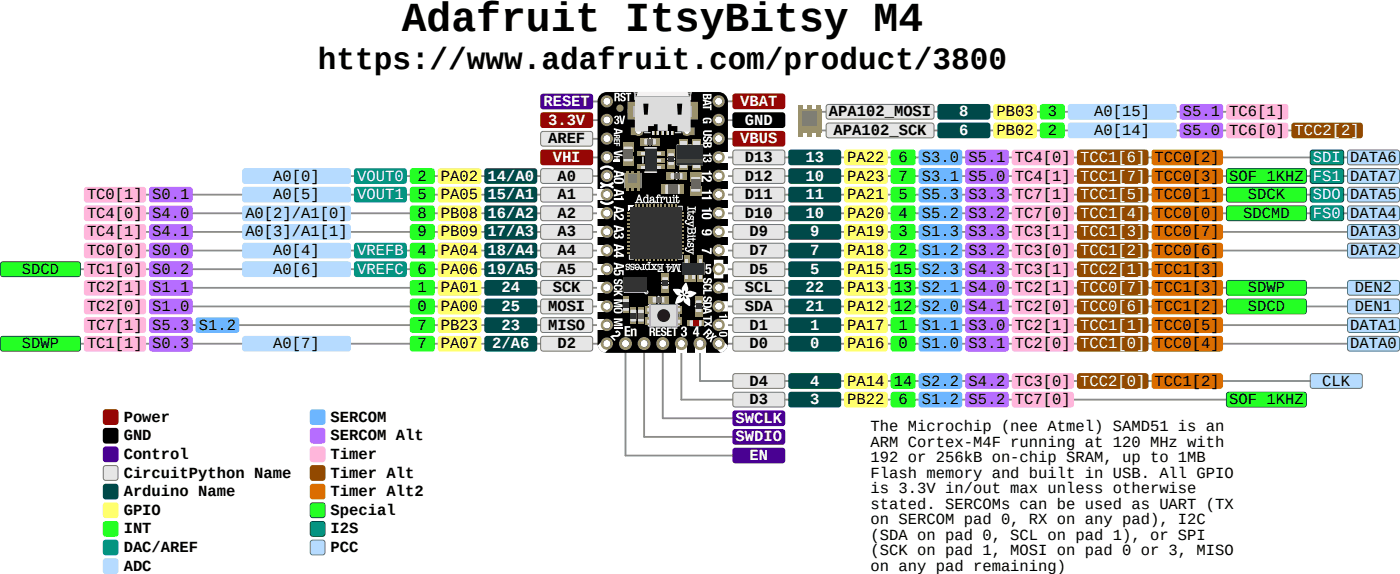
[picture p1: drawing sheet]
<svg xmlns="http://www.w3.org/2000/svg" width="143mm" height="59mm" viewBox="0 0 143 59" stroke-linecap="round" stroke-linejoin="round" font-family="sans-serif">
<defs><g id="words">
<text font-size="4.2" x="41.1" y="3.1">Adafruit ItsyBitsy M4</text>
<text font-size="3.2" x="32.5" y="7.1">https://www.adafruit.com/product/3800</text>
<g font-size="1.6" fill="#fff">
<text x="55.6" y="10.8">RESET</text>
<text x="75.7" y="10.8">VBAT</text>
<text x="98.1" y="11.9">8</text>
<text x="56" y="12.7">3.3V</text>
<text x="56.5" y="16.6">VHI</text>
<text x="75.7" y="14.7">VBUS</text>
<text x="76.2" y="12.7">GND</text>
<text x="82.4" y="16.6">13</text>
<text x="98.1" y="13.8">6</text>
<text x="134.3" y="16.6">SDI DATA6</text>
<text x="36.5" y="18.5">VOUT0</text>
<text x="36.5" y="20.4">VOUT1</text>
<text x="49.9" y="18.5">14/A0</text>
<text x="49.9" y="20.4">15/A1</text>
<text x="49.9" y="22.3">16/A2</text>
<text x="82.4" y="18.5">10</text>
<text x="82.4" y="20.4">11</text>
<text x="82.4" y="22.3">10</text>
<text x="134.3" y="20.4">SDO DATA5</text>
<text x="134.3" y="22.3">FS0 DATA4</text>
<text x="36.5" y="26.1">VREFB</text>
<text x="36.5" y="28">VREFC</text>
<text x="49.9" y="24.2">17/A3</text>
<text x="49.9" y="26.1">18/A4</text>
<text x="49.9" y="28">19/A5</text>
<text x="51.3" y="29.9">24</text>
<text x="82.4" y="29.9">22</text>
<text x="82.8" y="24.2">9</text>
<text x="82.8" y="26.1">7</text>
<text x="82.8" y="28">5</text>
<text x="50.3" y="35.6">2/A6</text>
<text x="51.3" y="31.8">25</text>
<text x="51.3" y="33.7">23</text>
<text x="82.4" y="31.8">21</text>
<text x="82.8" y="33.7">1</text>
<text x="82.8" y="35.6">0</text>
<text x="82.8" y="41.3">3</text>
<text x="82.8" y="39.4">4</text>
<text x="75.2" y="45.1">SWDIO</text>
<text x="75.2" y="43.2">SWCLK</text>
<text x="76.6" y="47">EN</text>
</g>
<g font-size="1.6">
<text x="84.8" y="11.9">APA102_MOSI</text>
<text x="101.9" y="11.9">PB03</text>
<text x="107.1" y="11.9">3</text>
<text x="111.9" y="11.9">A0[15]</text>
<text x="121" y="11.9">S5.1 TC6[1]</text>
<text x="56" y="14.7">AREF</text>
<text x="76.2" y="16.6">D13</text>
<text x="85.2" y="13.8">APA102_SCK</text>
<text x="86.7" y="16.6">PA22</text>
<text x="91.9" y="16.6">6</text>
<text x="94.3" y="16.6">S3.0 S5.1 TC4[0] TCC1[6] TCC0[2]</text>
<text x="101.9" y="13.8">PB02</text>
<text x="107.1" y="13.8">2</text>
<text x="111.9" y="13.8">A0[14]</text>
<text x="121" y="13.8">S5.0 TC6[0] TCC2[2]</text>
<text x="8.9" y="20.4">TC0[1] S0.1</text>
<text x="8.9" y="22.3">TC4[0] S4.0</text>
<text x="25.1" y="22.3">A0[2]/A1[0]</text>
<text x="27.9" y="18.5">A0[0]</text>
<text x="27.9" y="20.4">A0[5]</text>
<text x="42.7" y="18.5">2</text>
<text x="42.7" y="20.4">5</text>
<text x="42.7" y="22.3">8</text>
<text x="45.1" y="18.5">PA02</text>
<text x="45.1" y="20.4">PA05</text>
<text x="45.1" y="22.3">PB08</text>
<text x="57" y="18.5">A0</text>
<text x="57" y="20.4">A1</text>
<text x="57" y="22.3">A2</text>
<text x="76.2" y="18.5">D12</text>
<text x="76.2" y="20.4">D11</text>
<text x="76.2" y="22.3">D10</text>
<text x="86.7" y="18.5">PA23</text>
<text x="86.7" y="20.4">PA21</text>
<text x="86.7" y="22.3">PA20</text>
<text x="91.9" y="18.5">7</text>
<text x="91.9" y="20.4">5</text>
<text x="91.9" y="22.3">4</text>
<text x="94.3" y="18.5">S3.1 S5.0 TC4[1] TCC1[7] TCC0[3] SOF 1KHZ FS1 DATA7</text>
<text x="94.3" y="20.4">S5.3 S3.3 TC7[1] TCC1[5] TCC0[1]</text>
<text x="94.3" y="22.3">S5.2 S3.2 TC7[0] TCC1[4] TCC0[0]</text>
<text x="127.1" y="22.3">SDCMD</text>
<text x="127.6" y="20.4">SDCK</text>
<text x="2.2" y="28">SDCD</text>
<text x="8.9" y="29.9">TC2[1] S1.1</text>
<text x="8.9" y="24.2">TC4[1] S4.1</text>
<text x="8.9" y="26.1">TC0[0] S0.0</text>
<text x="8.9" y="28">TC1[0] S0.2</text>
<text x="25.1" y="24.2">A0[3]/A1[1]</text>
<text x="27.9" y="26.1">A0[4]</text>
<text x="27.9" y="28">A0[6]</text>
<text x="42.7" y="29.9">1</text>
<text x="42.7" y="24.2">9</text>
<text x="42.7" y="26.1">4</text>
<text x="42.7" y="28">6</text>
<text x="45.1" y="29.9">PA01</text>
<text x="45.1" y="24.2">PB09</text>
<text x="45.1" y="26.1">PA04</text>
<text x="45.1" y="28">PA06</text>
<text x="56.5" y="29.9">SCK</text>
<text x="57" y="24.2">A3</text>
<text x="57" y="26.1">A4</text>
<text x="57" y="28">A5</text>
<text x="76.2" y="29.9">SCL</text>
<text x="76.7" y="24.2">D9</text>
<text x="76.7" y="26.1">D7</text>
<text x="76.7" y="28">D5</text>
<text x="86.7" y="29.9">PA13</text>
<text x="86.7" y="24.2">PA19</text>
<text x="86.7" y="26.1">PA18</text>
<text x="86.7" y="28">PA15</text>
<text x="91.4" y="28">15 S2.3 S4.3 TC3[1] TCC2[1] TCC1[3]</text>
<text x="91.4" y="29.9">13 S2.1 S4.0 TC2[1] TCC0[7] TCC1[3]</text>
<text x="91.9" y="24.2">3</text>
<text x="91.9" y="26.1">2</text>
<text x="94.3" y="24.2">S1.3 S3.3 TC3[1] TCC1[3] TCC0[7]</text>
<text x="94.3" y="26.1">S1.2 S3.2 TC3[0] TCC1[2] TCC0[6]</text>
<text x="127.6" y="29.9">SDWP</text>
<text x="138.1" y="24.2">DATA3</text>
<text x="138.1" y="26.1">DATA2</text>
<text x="138.6" y="29.9">DEN2</text>
<text x="2.2" y="35.6">SDWP</text>
<text x="8.9" y="31.8">TC2[0] S1.0</text>
<text x="8.9" y="33.7">TC7[1] S5.3 S1.2</text>
<text x="8.9" y="35.6">TC1[1] S0.3</text>
<text x="27.9" y="35.6">A0[7]</text>
<text x="42.7" y="31.8">0</text>
<text x="42.7" y="33.7">7</text>
<text x="42.7" y="35.6">7</text>
<text x="45.1" y="31.8">PA00</text>
<text x="45.1" y="33.7">PB23</text>
<text x="45.1" y="35.6">PA07</text>
<text x="56" y="31.8">MOSI</text>
<text x="56" y="33.7">MISO</text>
<text x="57" y="35.6">D2</text>
<text x="76.2" y="31.8">SDA</text>
<text x="76.7" y="33.7">D1</text>
<text x="76.7" y="35.6">D0</text>
<text x="86.7" y="31.8">PA12</text>
<text x="86.7" y="33.7">PA17</text>
<text x="86.7" y="35.6">PA16</text>
<text x="91.4" y="31.8">12 S2.0 S4.1 TC2[0] TCC0[6] TCC1[2]</text>
<text x="91.9" y="33.7">1</text>
<text x="91.9" y="35.6">0</text>
<text x="94.3" y="33.7">S1.1 S3.0 TC2[1] TCC1[1] TCC0[5]</text>
<text x="94.3" y="35.6">S1.0 S3.1 TC2[0] TCC1[0] TCC0[4]</text>
<text x="127.6" y="31.8">SDCD</text>
<text x="138.1" y="33.7">DATA1</text>
<text x="138.1" y="35.6">DATA0</text>
<text x="138.6" y="31.8">DEN1</text>
<text x="76.7" y="41.3">D3</text>
<text x="76.7" y="39.4">D4</text>
<text x="86.7" y="41.3">PB22</text>
<text x="86.7" y="39.4">PA14</text>
<text x="91.4" y="39.4">14 S2.2 S4.2 TC3[0] TCC2[0] TCC1[2]</text>
<text x="91.9" y="41.3">6</text>
<text x="94.3" y="41.3">S1.2 S5.2 TC7[0]</text>
<text x="125.7" y="41.3">SOF 1KHZ</text>
<text x="135.2" y="39.4">CLK</text>
<text x="12.6" y="43.1">Power</text>
<text x="12.6" y="45">GND</text>
<text x="12.6" y="46.9">Control</text>
<text x="33.8" y="43.1">SERCOM</text>
<text x="33.8" y="45">SERCOM Alt</text>
<text x="33.8" y="46.9">Timer</text>
<text x="89" y="44.1">The Microchip (nee Atmel) SAMD51 is an</text>
<text x="89" y="45.7">ARM Cortex-M4F running at 120 MHz with</text>
<text x="89" y="47.2">192 or 256kB on-chip SRAM, up to 1MB</text>
<text x="12.6" y="48.8">CircuitPython Name</text>
<text x="12.6" y="50.7">Arduino Name</text>
<text x="12.6" y="52.6">GPIO</text>
<text x="33.8" y="48.8">Timer Alt</text>
<text x="33.8" y="50.7">Timer Alt2</text>
<text x="33.8" y="52.6">Special</text>
<text x="89" y="48.8">Flash memory and built in USB. All GPIO</text>
<text x="89" y="50.4">is 3.3V in/out max unless otherwise</text>
<text x="89" y="52">stated. SERCOMs can be used as UART (TX</text>
<text x="89" y="53.6">on SERCOM pad 0, RX on any pad), I2C</text>
<text x="12.6" y="54.5">INT</text>
<text x="12.6" y="56.4">DAC/AREF</text>
<text x="12.6" y="58.3">ADC</text>
<text x="33.8" y="54.5">I2S</text>
<text x="33.8" y="56.4">PCC</text>
<text x="89" y="55.2">(SDA on pad 0, SCL on pad 1), or SPI</text>
<text x="89" y="56.8">(SCK on pad 1, MOSI on pad 0 or 3, MISO</text>
<text x="89" y="58.4">on any pad remaining)</text>
</g>
</g></defs>
<path d="M74.1 10.4h3.5" fill="none" stroke="#8c8c8c" stroke-width=".19"/>
<path d="M74.9 9.7l.3-.1h4.8h.2l.1 .3v1l-.1 .2-.2 .1h-4.8l-.3-.2v-.1z" fill="#920000"/>
<path d="M74.1 12.3h3.5M74.1 14.2h3.5" fill="none" stroke="#8c8c8c" stroke-width=".19"/>
<path d="M75 11.5h5h.2l.1 .3v1v.1l-.3 .2h-4.8l-.3-.2v-.1v-1z" fill="#000"/>
<path d="M75 13.4h5h.2l.1 .3v1v.1l-.3 .2h-4.8l-.3-.2v-.1v-1z" fill="#920000"/>
<path d="M74 16.1h67.7" fill="none" stroke="#8c8c8c" stroke-width=".19"/>
<path d="M75 15.4l.2-.1h4.8l.2 .1 .1 .2v1l-.1 .2-.2 .1h-4.8l-.2-.1-.1-.2v-1z" fill="#e6e6e6" stroke="#737373" stroke-width=".1"/>
<path d="M80.8 15.3h4.9l.3 .1v.2v1l-.1 .3h-.2h-4.8h-.1l-.2-.3v-1z" fill="#004949"/>
<path d="M86.4 15.4l.2-.1h4l.2 .3-.1 1.1-.2 .2h-4l-.2-.3z" fill="#ffff6d"/>
<path d="M91.1 15.4l.3-.1h2.1l.1 .3v1.1l-.3 .2h-2.1l-.1-.3z" fill="#24ff24"/>
<path d="M74 18h68" fill="none" stroke="#8c8c8c" stroke-width=".19"/>
<path d="M75 17.3l.2-.1h4.8l.2 .1 .1 .2v1l-.1 .2-.2 .1h-4.8l-.2-.1-.1-.2v-1z" fill="#e6e6e6" stroke="#737373" stroke-width=".1"/>
<path d="M80.8 17.2h4.9l.3 .1v.2v1v.2l-.3 .1h-4.8l-.2-.1-.1-.2v-1z" fill="#004949"/>
<path d="M86.5 17.2h4.1l.2 .3-.1 1.2-.2 .1h-4l-.2-.3v-1z" fill="#ffff6d"/>
<path d="M91.2 17.2h2.3l.1 .3v1.2l-.3 .1h-2.1l-.1-.3v-1z" fill="#24ff24"/>
<path d="M74 19.9h66" fill="none" stroke="#8c8c8c" stroke-width=".19"/>
<path d="M75 19.2l.2-.1h4.8l.2 .1 .1 .2v1l-.1 .2-.2 .1h-4.8l-.2-.1-.1-.2v-1z" fill="#e6e6e6" stroke="#737373" stroke-width=".1"/>
<path d="M80.7 19.3l.2-.2h4.8h.2l.1 .3v1l-.1 .3h-.2h-4.8h-.1l-.2-.3z" fill="#004949"/>
<path d="M86.4 19.3l.2-.2h4l.2 .3-.1 1.2-.2 .1h-4l-.2-.3z" fill="#ffff6d"/>
<path d="M91.1 19.3l.3-.2h2.1l.1 .3v1.2l-.3 .1h-2.1l-.1-.3z" fill="#24ff24"/>
<path d="M74.1 21.8h67" fill="none" stroke="#8c8c8c" stroke-width=".19"/>
<path d="M75 21.1h.2h4.8h.2l.1 .2v1l-.1 .2-.2 .1h-4.8l-.2-.1-.1-.2v-1z" fill="#e6e6e6" stroke="#737373" stroke-width=".1"/>
<path d="M80.8 21h4.9l.3 .2v.1v1v.2l-.3 .1h-4.8l-.2-.1-.1-.2v-1z" fill="#004949"/>
<path d="M86.4 21.2l.2-.2h4l.2 .3-.1 1.2-.2 .1h-4l-.2-.3z" fill="#ffff6d"/>
<path d="M91.1 21.2l.3-.2h2.1l.1 .3v1.2l-.3 .1h-2.1l-.1-.3z" fill="#24ff24"/>
<path d="M74 23.7h68.3" fill="none" stroke="#8c8c8c" stroke-width=".19"/>
<path d="M75 23h.2h4.8h.2l.1 .2v1l-.1 .2-.2 .1h-4.8l-.2-.1-.1-.2v-1z" fill="#e6e6e6" stroke="#737373" stroke-width=".1"/>
<path d="M80.8 23l4.9-.1 .2 .1 .1 .2v1v.2l-.3 .1h-4.8h-.1l-.2-.3v-1z" fill="#004949"/>
<path d="M86.5 23h4.1l.2 .2-.1 1.2-.2 .1h-4l-.2-.3v-1z" fill="#ffff6d"/>
<path d="M91.2 23h2.3l.1 .2v1.2l-.3 .1h-2.1l-.1-.3v-1z" fill="#24ff24"/>
<path d="M74.1 25.6h66.1" fill="none" stroke="#8c8c8c" stroke-width=".19"/>
<path d="M75 24.9h.2h4.8h.2l.1 .2v1l-.1 .2-.2 .1h-4.8l-.2-.1-.1-.2v-1z" fill="#e6e6e6" stroke="#737373" stroke-width=".1"/>
<path d="M80.8 24.9l4.9-.1 .3 .2v.1v1l-.1 .3h-.2h-4.8h-.1l-.2-.3v-1z" fill="#004949"/>
<path d="M86.4 25l.2-.2 4 .1 .2 .2-.1 1.2-.2 .1h-4l-.2-.3z" fill="#ffff6d"/>
<path d="M91.1 25l.3-.2 2.1 .1 .1 .2v1.2l-.3 .1h-2.1l-.1-.3z" fill="#24ff24"/>
<path d="M74.1 27.5h49.8" fill="none" stroke="#8c8c8c" stroke-width=".19"/>
<path d="M75 26.8h.2h4.8h.2l.1 .2v1l-.1 .2-.2 .1h-4.8l-.2-.1-.1-.2v-1z" fill="#e6e6e6" stroke="#737373" stroke-width=".1"/>
<path d="M80.8 26.8l4.9-.1 .3 .2v.1v1v.2l-.3 .1h-4.8l-.2-.1-.1-.2v-1z" fill="#004949"/>
<path d="M86.5 26.8h4.1l.2 .2-.1 1.2-.2 .1h-4l-.2-.3v-1z" fill="#ffff6d"/>
<path d="M91.2 26.8h2.3l.1 .2v1.2l-.3 .1h-2.1l-.1-.3v-1z" fill="#24ff24"/>
<path d="M94.1 15.3h4.2l.1 .3v1.1l-.3 .2h-4l-.2-.3v-1z" fill="#6db6ff"/>
<path d="M98.9 15.3h4.1l.2 .3-.1 1.1-.2 .2h-4l-.2-.3v-1z" fill="#b66dff"/>
<path d="M103.6 15.3h5.9l.3 .1v.2v1l-.1 .3h-.2h-5.7h-.2l-.1-.3v-1z" fill="#ffb6db"/>
<path d="M110.2 15.4l.2-.1h6.8h.1l.2 .3v1l-.2 .3h-.1h-6.8h-.1l-.2-.3z" fill="#924900"/>
<path d="M117.9 15.3h6.9l.2 .1 .1 .2v1l-.1 .1-.2 .2h-6.7h-.2l-.1-.3v-1z" fill="#db6d00"/>
<path d="M134.1 15.4l.2-.1h2.9l.1 .1 .1 .2v1l-.1 .2-.1 .1h-2.9l-.2-.1-.1-.2v-1z" fill="#009292" stroke="#004949" stroke-width=".1"/>
<path d="M137.9 15.4l.2-.1h4.8l.2 .1v.2v1v.2l-.2 .1h-4.8l-.2-.1-.1-.2v-1z" fill="#b6dbff" stroke="#5b6d7f" stroke-width=".1"/>
<path d="M94.1 17.2h4.2l.1 .3v1.2l-.3 .1h-4l-.2-.3v-1z" fill="#6db6ff"/>
<path d="M98.9 17.2h4.1l.2 .3-.1 1.2-.2 .1h-4l-.2-.3v-1z" fill="#b66dff"/>
<path d="M103.6 17.2h5.9l.3 .1v.2v1v.2l-.3 .1h-5.7l-.3-.1v-.2v-1z" fill="#ffb6db"/>
<path d="M110.3 17.2h6.9l.2 .1 .1 .2v1l-.1 .2-.2 .1h-6.8l-.2-.1-.1-.2v-1z" fill="#924900"/>
<path d="M117.9 17.2h6.9l.2 .1 .1 .2v1l-.1 .2-.2 .1h-6.7l-.3-.1v-.2v-1z" fill="#db6d00"/>
<path d="M125.5 17.3l.2-.1h7.7l.1 .1 .1 .2v1l-.1 .2-.1 .1h-7.7l-.2-.1-.1-.2v-1z" fill="#24ff24" stroke="#127f12" stroke-width=".1"/>
<path d="M134.1 17.3l.2-.1h2.9l.1 .1 .1 .2v1l-.1 .2-.1 .1h-2.9l-.2-.1-.1-.2v-1z" fill="#009292" stroke="#004949" stroke-width=".1"/>
<path d="M137.9 17.3l.2-.1h4.8l.2 .1v.2v1v.2l-.2 .1h-4.8l-.2-.1-.1-.2v-1z" fill="#b6dbff" stroke="#5b6d7f" stroke-width=".1"/>
<path d="M94.1 19.1h4.2l.1 .3v1.2l-.3 .1h-4l-.2-.3v-1z" fill="#6db6ff"/>
<path d="M98.9 19.1h4.1l.2 .3-.1 1.2-.2 .1h-4l-.2-.3v-1z" fill="#b66dff"/>
<path d="M103.6 19.1h5.9h.2l.1 .3v1l-.1 .3h-.2h-5.7h-.2l-.1-.3v-1z" fill="#ffb6db"/>
<path d="M110.2 19.3l.2-.2h6.8h.1l.2 .3v1l-.2 .3h-.1h-6.8h-.1l-.2-.3z" fill="#924900"/>
<path d="M117.9 19.1h6.9l.2 .2 .1 .1v1l-.1 .2-.2 .1h-6.7h-.2l-.1-.3v-1z" fill="#db6d00"/>
<path d="M125.5 19.2l.2-.1h7.7l.1 .1 .1 .2v1l-.1 .2-.1 .1h-7.7l-.2-.1-.1-.2v-1z" fill="#24ff24" stroke="#127f12" stroke-width=".1"/>
<path d="M134.1 19.2l.2-.1h2.9l.1 .1 .1 .2v1l-.1 .2-.1 .1h-2.9l-.2-.1-.1-.2v-1z" fill="#009292" stroke="#004949" stroke-width=".1"/>
<path d="M137.9 19.2l.2-.1h4.8l.2 .1v.2v1v.2l-.2 .1h-4.8l-.2-.1-.1-.2v-1z" fill="#b6dbff" stroke="#5b6d7f" stroke-width=".1"/>
<path d="M94.1 21h4.2l.1 .3v1.2l-.3 .1h-4l-.2-.3v-1z" fill="#6db6ff"/>
<path d="M98.9 21h4.1l.2 .3-.1 1.2-.2 .1h-4l-.2-.3v-1z" fill="#b66dff"/>
<path d="M103.6 21h5.9l.3 .2v.1v1v.2l-.3 .1h-5.7l-.3-.1v-.2v-1z" fill="#ffb6db"/>
<path d="M110.2 21.2l.2-.2h6.8h.1l.2 .3v1l-.1 .2-.2 .1h-6.8l-.2-.1-.1-.2z" fill="#924900"/>
<path d="M117.9 21h6.9l.2 .2 .1 .1v1l-.1 .2-.2 .1h-6.7l-.3-.1v-.2v-1z" fill="#db6d00"/>
<path d="M125.5 21.1h.2h7.7h.1l.1 .2v1l-.1 .2-.1 .1h-7.7l-.2-.1-.1-.2v-1z" fill="#24ff24" stroke="#127f12" stroke-width=".1"/>
<path d="M134.1 21.1h.2h2.9h.1l.1 .2v1l-.1 .2-.1 .1h-2.9l-.2-.1-.1-.2v-1z" fill="#009292" stroke="#004949" stroke-width=".1"/>
<path d="M137.9 21.1h.2h4.8h.2v.2v1v.2l-.2 .1h-4.8l-.2-.1-.1-.2v-1z" fill="#b6dbff" stroke="#5b6d7f" stroke-width=".1"/>
<path d="M94.1 23h4.2l.1 .2v1.2l-.3 .1h-4l-.2-.3v-1z" fill="#6db6ff"/>
<path d="M98.9 23h4.1l.2 .2-.1 1.2-.2 .1h-4l-.2-.3v-1z" fill="#b66dff"/>
<path d="M103.6 23l5.9-.1 .2 .1 .1 .2v1v.2l-.3 .1h-5.7l-.3-.1v-.2v-1z" fill="#ffb6db"/>
<path d="M110.3 23l6.9-.1 .1 .1 .2 .2v1l-.2 .3h-.1h-6.8h-.1l-.2-.3v-1z" fill="#924900"/>
<path d="M117.9 23l6.9-.1 .1 .1 .2 .2v1l-.1 .2-.2 .1h-6.7l-.3-.1v-.2v-1z" fill="#db6d00"/>
<path d="M137.9 23h.2h4.8h.2v.2v1v.2l-.2 .1h-4.8l-.2-.1-.1-.2v-1z" fill="#b6dbff" stroke="#5b6d7f" stroke-width=".1"/>
<path d="M94.1 24.9h4.2l.1 .2v1.2l-.3 .1h-4l-.2-.3v-1z" fill="#6db6ff"/>
<path d="M98.9 24.9h4.1l.2 .2-.1 1.2-.2 .1h-4l-.2-.3v-1z" fill="#b66dff"/>
<path d="M103.6 24.9l5.9-.1 .3 .2v.1v1l-.1 .3h-.2h-5.7h-.2l-.1-.3v-1z" fill="#ffb6db"/>
<path d="M110.2 25l.2-.2h6.8l.1 .1 .2 .2v1l-.2 .3h-.1h-6.8h-.1l-.2-.3z" fill="#924900"/>
<path d="M117.9 24.9l6.9-.1 .2 .2 .1 .1v1l-.1 .2-.2 .1h-6.7h-.2l-.1-.3v-1z" fill="#db6d00"/>
<path d="M137.9 24.9h.2h4.8h.2v.2v1v.2l-.2 .1h-4.8l-.2-.1-.1-.2v-1z" fill="#b6dbff" stroke="#5b6d7f" stroke-width=".1"/>
<path d="M94.1 26.8h4.2l.1 .2v1.2l-.3 .1h-4l-.2-.3v-1z" fill="#6db6ff"/>
<path d="M98.9 26.8h4.1l.2 .2-.1 1.2-.2 .1h-4l-.2-.3v-1z" fill="#b66dff"/>
<path d="M103.6 26.8l5.9-.1 .3 .2v.1v1v.2l-.3 .1h-5.7l-.3-.1v-.2v-1z" fill="#ffb6db"/>
<path d="M110.3 26.8l6.9-.1 .2 .2 .1 .1v1l-.1 .2-.2 .1h-6.8l-.2-.1-.1-.2v-1z" fill="#924900"/>
<path d="M117.9 26.8l6.9-.1 .2 .2 .1 .1v1l-.1 .2-.2 .1h-6.7l-.3-.1v-.2v-1z" fill="#db6d00"/>
<path d="M74.1 29.4h66.2" fill="none" stroke="#8c8c8c" stroke-width=".19"/>
<path d="M75 28.7h.2h4.8h.2l.1 .2v1l-.1 .2-.2 .1h-4.8l-.2-.1-.1-.2v-1z" fill="#e6e6e6" stroke="#737373" stroke-width=".1"/>
<path d="M74.2 31.3h64.7" fill="none" stroke="#8c8c8c" stroke-width=".19"/>
<path d="M75 30.7l.2-.1h4.8l.2 .1 .1 .1v1l-.1 .2-.2 .1h-4.8l-.2-.1-.1-.2v-1z" fill="#e6e6e6" stroke="#737373" stroke-width=".1"/>
<path d="M74.1 33.2h66" fill="none" stroke="#8c8c8c" stroke-width=".19"/>
<path d="M75 32.6l.2-.1h4.8l.2 .1 .1 .1v1l-.1 .2-.2 .1h-4.8l-.2-.1-.1-.2v-1z" fill="#e6e6e6" stroke="#737373" stroke-width=".1"/>
<path d="M74.1 35.1h66.1" fill="none" stroke="#8c8c8c" stroke-width=".19"/>
<path d="M75 34.5l.2-.1h4.8l.2 .1 .1 .1v1l-.1 .2-.2 .1h-4.8l-.2-.1-.1-.2v-1z" fill="#e6e6e6" stroke="#737373" stroke-width=".1"/>
<path d="M86.4 28.8l.2-.2 4 .1 .2 .2-.1 1.2-.2 .1h-4l-.2-.3z" fill="#ffff6d"/>
<path d="M91.1 28.8l.3-.2 2.1 .1 .1 .2v1.2l-.3 .1h-2.1l-.1-.3z" fill="#24ff24"/>
<path d="M86.4 30.7l.2-.2 4 .1 .2 .2-.1 1.2-.2 .1h-4l-.2-.3z" fill="#ffff6d"/>
<path d="M91.1 30.7l.3-.2 2.1 .1 .1 .2v1.2l-.3 .1h-2.1l-.1-.3z" fill="#24ff24"/>
<path d="M86.5 32.5h4.1l.2 .2-.1 1.2-.2 .1h-4l-.2-.3v-1z" fill="#ffff6d"/>
<path d="M91.2 32.5h2.3l.1 .2v1.2l-.3 .1h-2.1l-.1-.3v-1z" fill="#24ff24"/>
<path d="M86.4 34.5l.2-.2 4 .1 .2 .2-.1 1.2-.2 .1h-4l-.2-.3z" fill="#ffff6d"/>
<path d="M91.1 34.5l.3-.2 2.1 .1 .1 .2v1.2l-.3 .1h-2.1l-.1-.3z" fill="#24ff24"/>
<path d="M94.1 28.7h4.2l.1 .2v1.2l-.3 .1h-4l-.2-.3v-1z" fill="#6db6ff"/>
<path d="M98.9 28.7h4.1l.2 .2-.1 1.2-.2 .1h-4l-.2-.3v-1z" fill="#b66dff"/>
<path d="M103.6 28.7l5.9-.1 .3 .2v.1v1l-.1 .3h-.2h-5.7h-.2l-.1-.3v-1z" fill="#ffb6db"/>
<path d="M110.2 28.8l.2-.2h6.8l.1 .1 .2 .2v1l-.2 .3h-.1h-6.8h-.1l-.2-.3z" fill="#924900"/>
<path d="M117.9 28.7l6.9-.1 .2 .2 .1 .1v1l-.1 .2-.2 .1h-6.7h-.2l-.1-.3v-1z" fill="#db6d00"/>
<path d="M125.5 28.7h.2h7.7h.1l.1 .2v1l-.1 .2-.1 .1h-7.7l-.2-.1-.1-.2v-1z" fill="#24ff24" stroke="#127f12" stroke-width=".1"/>
<path d="M137.9 28.7h.2h4.8h.2v.2v1v.2l-.2 .1h-4.8l-.2-.1-.1-.2v-1z" fill="#b6dbff" stroke="#5b6d7f" stroke-width=".1"/>
<path d="M94.1 30.6h4.2l.1 .2v1.2l-.3 .1h-4l-.2-.3v-1z" fill="#6db6ff"/>
<path d="M98.9 30.6h4.1l.2 .2-.1 1.2-.2 .1h-4l-.2-.3v-1z" fill="#b66dff"/>
<path d="M103.6 30.6l5.9-.1 .3 .2v.1v1v.2l-.3 .1h-5.7l-.3-.1v-.2v-1z" fill="#ffb6db"/>
<path d="M110.2 30.7l.2-.2h6.8l.1 .1 .2 .2v1l-.1 .2-.2 .1h-6.8l-.2-.1-.1-.2z" fill="#924900"/>
<path d="M117.9 30.6l6.9-.1 .2 .2 .1 .1v1l-.1 .2-.2 .1h-6.7l-.3-.1v-.2v-1z" fill="#db6d00"/>
<path d="M125.5 30.7l.2-.1h7.7l.1 .1 .1 .1v1l-.1 .2-.1 .1h-7.7l-.2-.1-.1-.2v-1z" fill="#24ff24" stroke="#127f12" stroke-width=".1"/>
<path d="M137.9 30.7l.2-.1h4.8l.2 .1v.1v1v.2l-.2 .1h-4.8l-.2-.1-.1-.2v-1z" fill="#b6dbff" stroke="#5b6d7f" stroke-width=".1"/>
<path d="M94.1 32.5h4.2l.1 .2v1.2l-.3 .1h-4l-.2-.3v-1z" fill="#6db6ff"/>
<path d="M98.9 32.5h4.1l.2 .2-.1 1.2-.2 .1h-4l-.2-.3v-1z" fill="#b66dff"/>
<path d="M103.6 32.5l5.9-.1 .2 .1 .1 .2v1v.2l-.3 .1h-5.7l-.3-.1v-.2v-1z" fill="#ffb6db"/>
<path d="M110.3 32.5l6.9-.1 .1 .1 .2 .2v1l-.2 .3h-.1h-6.8h-.1l-.2-.3v-1z" fill="#924900"/>
<path d="M117.9 32.5l6.9-.1 .1 .1 .2 .2v1l-.1 .2-.2 .1h-6.7l-.3-.1v-.2v-1z" fill="#db6d00"/>
<path d="M137.9 32.6l.2-.1h4.8l.2 .1v.1v1v.2l-.2 .1h-4.8l-.2-.1-.1-.2v-1z" fill="#b6dbff" stroke="#5b6d7f" stroke-width=".1"/>
<path d="M94.1 34.4h4.2l.1 .2v1.2l-.3 .1h-4l-.2-.3v-1z" fill="#6db6ff"/>
<path d="M98.9 34.4h4.1l.2 .2-.1 1.2-.2 .1h-4l-.2-.3v-1z" fill="#b66dff"/>
<path d="M103.6 34.4l5.9-.1 .3 .2v.1v1l-.1 .3h-.2h-5.7h-.2l-.1-.3v-1z" fill="#ffb6db"/>
<path d="M110.2 34.5l.2-.2h6.8l.1 .1 .2 .2v1l-.2 .3h-.1h-6.8h-.1l-.2-.3z" fill="#924900"/>
<path d="M117.9 34.4l6.9-.1 .2 .2 .1 .1v1l-.1 .2-.2 .1h-6.7h-.2l-.1-.3v-1z" fill="#db6d00"/>
<path d="M137.9 34.5l.2-.1h4.8l.2 .1v.1v1v.2l-.2 .1h-4.8l-.2-.1-.1-.2v-1z" fill="#b6dbff" stroke="#5b6d7f" stroke-width=".1"/>
<path d="M58 10.4h3.5" fill="none" stroke="#8c8c8c" stroke-width=".19"/>
<path d="M55.4 9.6h5h.1l.2 .3v1l-.2 .2-.1 .1h-4.9l-.1-.1-.2-.2v-1z" fill="#490092"/>
<path d="M58 12.3h3.5" fill="none" stroke="#8c8c8c" stroke-width=".19"/>
<path d="M55.4 11.5h5h.1l.2 .3v1l-.1 .1-.2 .2h-4.9l-.2-.2-.1-.1v-1z" fill="#920000"/>
<path d="M58 14.2h3.4" fill="none" stroke="#8c8c8c" stroke-width=".19"/>
<path d="M55.4 13.5l.1-.1h4.9l.1 .1 .1 .2v1l-.1 .2h-.1h-4.9h-.1l-.1-.2v-1z" fill="#e6e6e6" stroke="#737373" stroke-width=".1"/>
<path d="M58 16.1h3.5" fill="none" stroke="#8c8c8c" stroke-width=".19"/>
<path d="M55.4 15.3h5h.1l.2 .3v1l-.2 .3h-.1h-4.9h-.1l-.2-.3v-1z" fill="#920000"/>
<path d="M31.3 18h30.2" fill="none" stroke="#8c8c8c" stroke-width=".19"/>
<path d="M55.4 17.3l.1-.1h4.9l.1 .1 .1 .2v1l-.1 .2-.1 .1h-4.9l-.1-.1-.1-.2v-1z" fill="#e6e6e6" stroke="#737373" stroke-width=".1"/>
<path d="M49.7 17.2h4.9h.2l.1 .3v1l-.1 .3h-.2h-4.8l-.2-.1-.1-.2v-1z" fill="#004949"/>
<path d="M44.9 17.2h4.2l.1 .3v1.2l-.3 .1h-4l-.1-.3v-1z" fill="#ffff6d"/>
<path d="M42.1 17.2h2.2l.2 .3-.1 1.2-.2 .1h-2.1l-.2-.3v-1z" fill="#24ff24"/>
<path d="M36.3 17.2h5l.3 .1v.2v1v.2l-.3 .1h-4.8l-.3-.1v-.2v-1z" fill="#009292"/>
<path d="M24.8 17.3l.3-.1h10.5h.1l.2 .3v1l-.2 .3h-.1h-10.5l-.3-.1v-.2z" fill="#b6dbff"/>
<path d="M12.7 19.9h48.7" fill="none" stroke="#8c8c8c" stroke-width=".19"/>
<path d="M55.4 19.2l.1-.1h4.9l.1 .1 .1 .2v1l-.1 .2-.1 .1h-4.9l-.1-.1-.1-.2v-1z" fill="#e6e6e6" stroke="#737373" stroke-width=".1"/>
<path d="M49.6 19.3l.2-.2h4.8h.2l.1 .3v1l-.1 .3h-.2h-4.8h-.1l-.2-.3z" fill="#004949"/>
<path d="M44.9 19.1h4.2l.1 .3v1.2l-.3 .1h-4l-.1-.3v-1z" fill="#ffff6d"/>
<path d="M42 19.3l.2-.2h2.1l.2 .3-.1 1.2-.2 .1h-2.1l-.2-.3z" fill="#24ff24"/>
<path d="M36.3 19.1h5h.2l.1 .3v1l-.1 .3h-.2h-4.8h-.2l-.1-.3v-1z" fill="#009292"/>
<path d="M24.8 19.3l.3-.2h10.5h.1l.2 .3v1l-.2 .3h-.1h-10.5h-.2l-.1-.3z" fill="#b6dbff"/>
<path d="M15.3 19.3l.2-.2h4.1l.1 .3v1.2l-.3 .1h-4l-.2-.3z" fill="#b66dff"/>
<path d="M8.6 19.3l.3-.2h5.7h.2l.1 .3v1l-.1 .3h-.2h-5.7h-.2l-.1-.3z" fill="#ffb6db"/>
<path d="M12.7 21.8h48.8" fill="none" stroke="#8c8c8c" stroke-width=".19"/>
<path d="M55.4 21.1h.1h4.9h.1l.1 .2v1l-.1 .2-.1 .1h-4.9l-.1-.1-.1-.2v-1z" fill="#e6e6e6" stroke="#737373" stroke-width=".1"/>
<path d="M49.7 21h4.9h.2l.1 .3v1l-.1 .3h-.2h-4.8l-.2-.1-.1-.2v-1z" fill="#004949"/>
<path d="M44.9 21h4.2l.1 .3v1.2l-.3 .1h-4l-.1-.3v-1z" fill="#ffff6d"/>
<path d="M42.1 21h2.2l.2 .3-.1 1.2-.2 .1h-2.1l-.2-.3v-1z" fill="#24ff24"/>
<path d="M24.8 21.2l.3-.2h10.5h.1l.2 .3v1v.2l-.3 .1h-10.5l-.3-.1v-.2z" fill="#b6dbff"/>
<path d="M15.3 21.2l.2-.2h4.1l.1 .3v1.2l-.3 .1h-4l-.2-.3z" fill="#b66dff"/>
<path d="M8.6 21.2l.3-.2h5.7h.2l.1 .3v1v.2l-.3 .1h-5.7l-.3-.1v-.2z" fill="#ffb6db"/>
<path d="M12.7 23.7h48.8" fill="none" stroke="#8c8c8c" stroke-width=".19"/>
<path d="M55.4 23h.1h4.9h.1l.1 .2v1l-.1 .2-.1 .1h-4.9l-.1-.1-.1-.2v-1z" fill="#e6e6e6" stroke="#737373" stroke-width=".1"/>
<path d="M49.7 23l4.9-.1 .2 .1 .1 .2v1l-.1 .3h-.2h-4.8l-.2-.1-.1-.2v-1z" fill="#004949"/>
<path d="M44.9 23h4.2l.1 .2v1.2l-.3 .1h-4l-.1-.3v-1z" fill="#ffff6d"/>
<path d="M42.1 23h2.2l.2 .2-.1 1.2-.2 .1h-2.1l-.2-.3v-1z" fill="#24ff24"/>
<path d="M24.9 23l10.7-.1 .1 .1 .2 .2v1l-.2 .3h-.1h-10.5h-.2l-.1-.3v-1z" fill="#b6dbff"/>
<path d="M15.4 23h4.2l.1 .2v1.2l-.3 .1h-4l-.2-.3v-1z" fill="#b66dff"/>
<path d="M8.7 23l5.9-.1 .2 .1 .1 .2v1l-.1 .3h-.2h-5.7h-.2l-.1-.3v-1z" fill="#ffb6db"/>
<path d="M12.7 25.6h48.8" fill="none" stroke="#8c8c8c" stroke-width=".19"/>
<path d="M55.4 24.9h.1h4.9h.1l.1 .2v1l-.1 .2-.1 .1h-4.9l-.1-.1-.1-.2v-1z" fill="#e6e6e6" stroke="#737373" stroke-width=".1"/>
<path d="M49.7 24.9l4.9-.1 .2 .1 .1 .2v1l-.1 .3h-.2h-4.8h-.1l-.2-.3v-1z" fill="#004949"/>
<path d="M44.9 24.9h4.2l.1 .2v1.2l-.3 .1h-4l-.1-.3v-1z" fill="#ffff6d"/>
<path d="M42.1 24.9h2.2l.2 .2-.1 1.2-.2 .1h-2.1l-.2-.3v-1z" fill="#24ff24"/>
<path d="M36.3 24.9l5-.1 .3 .2v.1v1l-.1 .3h-.2h-4.8h-.2l-.1-.3v-1z" fill="#009292"/>
<path d="M24.8 25l.3-.2h10.5l.1 .1 .2 .2v1l-.2 .3h-.1h-10.5h-.2l-.1-.3z" fill="#b6dbff"/>
<path d="M15.3 25l.2-.2 4.1 .1 .1 .2v1.2l-.3 .1h-4l-.2-.3z" fill="#b66dff"/>
<path d="M8.6 25l.3-.2h5.7l.2 .1 .1 .2v1l-.1 .3h-.2h-5.7h-.2l-.1-.3z" fill="#ffb6db"/>
<path d="M1.2 27.5h60.2" fill="none" stroke="#8c8c8c" stroke-width=".19"/>
<path d="M55.4 26.8h.1h4.9h.1l.1 .2v1l-.1 .2-.1 .1h-4.9l-.1-.1-.1-.2v-1z" fill="#e6e6e6" stroke="#737373" stroke-width=".1"/>
<path d="M49.7 26.8l4.9-.1 .2 .1 .1 .2v1l-.1 .3h-.2h-4.8l-.2-.1-.1-.2v-1z" fill="#004949"/>
<path d="M44.9 26.8h4.2l.1 .2v1.2l-.3 .1h-4l-.1-.3v-1z" fill="#ffff6d"/>
<path d="M42.1 26.8h2.2l.2 .2-.1 1.2-.2 .1h-2.1l-.2-.3v-1z" fill="#24ff24"/>
<path d="M36.3 26.8l5-.1 .3 .2v.1v1v.2l-.3 .1h-4.8l-.3-.1v-.2v-1z" fill="#009292"/>
<path d="M24.8 26.9l.3-.2h10.5l.1 .1 .2 .2v1v.2l-.3 .1h-10.5l-.3-.1v-.2z" fill="#b6dbff"/>
<path d="M15.4 26.8h4.2l.1 .2v1.2l-.3 .1h-4l-.2-.3v-1z" fill="#b66dff"/>
<path d="M8.7 26.8l5.9-.1 .3 .2v.1v1v.2l-.3 .1h-5.7l-.3-.1v-.2v-1z" fill="#ffb6db"/>
<path d="M17.5 29.4h43.9" fill="none" stroke="#8c8c8c" stroke-width=".19"/>
<path d="M55.4 28.7h.1h4.9h.1l.1 .2v1l-.1 .2-.1 .1h-4.9l-.1-.1-.1-.2v-1z" fill="#e6e6e6" stroke="#737373" stroke-width=".1"/>
<path d="M17.5 31.3h44" fill="none" stroke="#8c8c8c" stroke-width=".19"/>
<path d="M55.4 30.7l.1-.1h4.9l.1 .1 .1 .1v1l-.1 .2-.1 .1h-4.9l-.1-.1-.1-.2v-1z" fill="#e6e6e6" stroke="#737373" stroke-width=".1"/>
<path d="M17.5 33.2h43.9" fill="none" stroke="#8c8c8c" stroke-width=".19"/>
<path d="M55.4 32.6l.1-.1h4.9l.1 .1 .1 .1v1l-.1 .2-.1 .1h-4.9l-.1-.1-.1-.2v-1z" fill="#e6e6e6" stroke="#737373" stroke-width=".1"/>
<path d="M44.9 28.7h4.2l.1 .2v1.2l-.3 .1h-4l-.1-.3v-1z" fill="#ffff6d"/>
<path d="M42 28.8l.2-.2 2.1 .1 .2 .2-.1 1.2-.2 .1h-2.1l-.2-.3z" fill="#24ff24"/>
<path d="M44.9 30.6h4.2l.1 .2v1.2l-.3 .1h-4l-.1-.3v-1z" fill="#ffff6d"/>
<path d="M42.1 30.6h2.2l.2 .2-.1 1.2-.2 .1h-2.1l-.2-.3v-1z" fill="#24ff24"/>
<path d="M44.9 32.5h4.2l.1 .2v1.2l-.3 .1h-4l-.1-.3v-1z" fill="#ffff6d"/>
<path d="M42.1 32.5h2.2l.2 .2-.1 1.2-.2 .1h-2.1l-.2-.3v-1z" fill="#24ff24"/>
<path d="M15.3 28.8l.2-.2 4.1 .1 .1 .2v1.2l-.3 .1h-4l-.2-.3z" fill="#b66dff"/>
<path d="M8.6 28.8l.3-.2h5.7l.2 .1 .1 .2v1l-.1 .3h-.2h-5.7h-.2l-.1-.3z" fill="#ffb6db"/>
<path d="M15.3 30.7l.2-.2 4.1 .1 .1 .2v1.2l-.3 .1h-4l-.2-.3z" fill="#b66dff"/>
<path d="M8.7 30.6l5.9-.1 .2 .1 .1 .2v1v.2l-.3 .1h-5.7l-.3-.1v-.2v-1z" fill="#ffb6db"/>
<path d="M20.2 32.5h4.1l.2 .2-.1 1.2-.2 .1h-4l-.2-.3v-1z" fill="#6db6ff"/>
<path d="M15.4 32.5h4.2l.1 .2v1.2l-.3 .1h-4l-.2-.3v-1z" fill="#b66dff"/>
<path d="M8.7 32.5l5.9-.1 .2 .1 .1 .2v1l-.1 .3h-.2h-5.7h-.2l-.1-.3v-1z" fill="#ffb6db"/>
<path d="M1.4 35.1h60" fill="none" stroke="#8c8c8c" stroke-width=".19"/>
<path d="M55.4 34.5l.1-.1h4.9l.1 .1 .1 .1v1l-.1 .2-.1 .1h-4.9l-.1-.1-.1-.2v-1z" fill="#e6e6e6" stroke="#737373" stroke-width=".1"/>
<path d="M49.7 34.4l4.9-.1 .2 .1 .1 .2v1l-.1 .3h-.2h-4.8h-.1l-.2-.3v-1z" fill="#004949"/>
<path d="M44.9 34.4h4.2l.1 .2v1.2l-.3 .1h-4l-.1-.3v-1z" fill="#ffff6d"/>
<path d="M42.1 34.4h2.2l.2 .2-.1 1.2-.2 .1h-2.1l-.2-.3v-1z" fill="#24ff24"/>
<path d="M24.8 34.5l.3-.2h10.5l.1 .1 .2 .2v1l-.2 .3h-.1h-10.5h-.2l-.1-.3z" fill="#b6dbff"/>
<path d="M15.3 34.5l.2-.2 4.1 .1 .1 .2v1.2l-.3 .1h-4l-.2-.3z" fill="#b66dff"/>
<path d="M8.6 34.5l.3-.2h5.7l.2 .1 .1 .2v1l-.1 .3h-.2h-5.7h-.2l-.1-.3z" fill="#ffb6db"/>
<g fill="#24ff24" stroke="#127f12" stroke-width=".1">
<path d="M.1 26.8h.2h7.7h.2v.2v1v.2l-.2 .1h-7.7l-.2-.1-.1-.2v-1z"/>
<path d="M.1 34.5l.2-.1h7.7l.2 .1v.1v1v.2l-.2 .1h-7.7l-.2-.1-.1-.2v-1z"/>
</g>
<path d="M10.7 41.9l1.1-.1 .3 .2v1.1l-.1 .3h-1.2l-.2-.1-.1-1.2z" fill="#920000"/>
<path d="M10.7 43.8l1.1-.1 .3 .2v1.2l-.1 .2-1.2 .1-.2-.2-.1-1.2z" fill="#000"/>
<path d="M10.7 45.7h1.1l.3 .1v1.2l-.1 .2-1.2 .1-.2-.2-.1-1.1z" fill="#490092"/>
<path d="M10.6 47.7l.2-.1h1l.2 .1 .1 .2v1l-.1 .1-.2 .1h-1l-.2-.1v-.1v-1z" fill="#e6e6e6" stroke="#737373" stroke-width=".1"/>
<path d="M10.7 49.5h1.1l.3 .1v1.2l-.1 .2-1.2 .1-.2-.2-.1-1.1z" fill="#004949"/>
<path d="M10.7 51.4h1.1l.3 .1v1.2l-.1 .2-1.2 .1-.2-.2-.1-1.1z" fill="#ffff6d"/>
<path d="M10.7 53.3h1.1l.3 .1v1.2l-.1 .2-1.2 .1-.2-.2-.1-1.1z" fill="#24ff24"/>
<path d="M10.7 55.2h1.1l.3 .1v1.2l-.1 .2-1.2 .1-.2-.2-.1-1.1z" fill="#009292"/>
<path d="M10.7 57.1h1.1l.3 .1v1.2l-.1 .2-1.2 .1-.2-.2-.1-1.1z" fill="#b6dbff"/>
<path d="M31.8 41.9l1.2-.1 .2 .2 .1 1.1-.2 .3h-1.1l-.3-.1v-1.2z" fill="#6db6ff"/>
<path d="M31.8 43.8l1.2-.1 .2 .2 .1 1.2-.2 .2-1.1 .1-.3-.2v-1.2z" fill="#b66dff"/>
<path d="M31.8 45.7h1.2l.2 .1 .1 1.2-.2 .2-1.1 .1-.3-.2v-1.1z" fill="#ffb6db"/>
<path d="M31.8 47.6h1.2l.2 .1 .1 1.2-.2 .2-1.1 .1-.3-.2v-1.1z" fill="#924900"/>
<path d="M31.8 49.5h1.2l.2 .1 .1 1.2-.2 .2-1.1 .1-.3-.2v-1.1z" fill="#db6d00"/>
<path d="M31.8 51.5l.2-.1h1l.2 .1v.2v1v.2h-.2h-1h-.2l-.1-.2v-1z" fill="#24ff24" stroke="#127f12" stroke-width=".1"/>
<path d="M31.8 53.4l.2-.1h1l.2 .1v.2v1v.2h-.2h-1h-.2l-.1-.2v-1z" fill="#009292" stroke="#004949" stroke-width=".1"/>
<path d="M31.8 55.3l.2-.1h1l.2 .1v.2v1v.2h-.2h-1h-.2l-.1-.2v-1z" fill="#b6dbff" stroke="#5b6d7f" stroke-width=".1"/>
<path d="M69.7 40.9h62.6" fill="none" stroke="#8c8c8c" stroke-width=".19"/>
<path d="M75 40.2l.2-.1h4.8l.2 .1 .1 .2v1l-.1 .1-.2 .1h-4.8l-.2-.1-.1-.1v-1z" fill="#e6e6e6" stroke="#737373" stroke-width=".1"/>
<path d="M80.8 40.1h4.9l.3 .1v.2v1v.1l-.3 .2h-4.8l-.2-.2-.1-.1v-1z" fill="#004949"/>
<path d="M86.4 40.2l.2-.1h4l.2 .3-.1 1.1-.2 .2-4-.1-.2-.2z" fill="#ffff6d"/>
<path d="M91.1 40.2l.3-.1h2.1l.1 .3v1.1l-.3 .2-2.1-.1-.1-.2z" fill="#24ff24"/>
<path d="M71.6 39h65.3" fill="none" stroke="#8c8c8c" stroke-width=".19"/>
<path d="M75 38.3l.2-.1h4.8l.2 .1 .1 .2v1l-.1 .1-.2 .1h-4.8l-.2-.1-.1-.1v-1z" fill="#e6e6e6" stroke="#737373" stroke-width=".1"/>
<path d="M80.7 38.3l.2-.1h4.8h.2l.1 .3v1l-.1 .2-.2 .1h-4.8l-.1-.1-.2-.2z" fill="#004949"/>
<path d="M86.4 38.3l.2-.1h4l.2 .3-.1 1.1-.2 .2-4-.1-.2-.2z" fill="#ffff6d"/>
<path d="M91.1 38.3l.3-.1h2.1l.1 .3v1.1l-.3 .2-2.1-.1-.1-.2z" fill="#24ff24"/>
<path d="M125.5 40.2l.2-.1h7.7l.1 .1 .1 .2v1l-.1 .1-.1 .1h-7.7l-.2-.1-.1-.1v-1z" fill="#24ff24" stroke="#127f12" stroke-width=".1"/>
<path d="M94.1 40.1h4.2l.1 .3v1.1l-.3 .2-4-.1-.2-.2v-1z" fill="#6db6ff"/>
<path d="M98.9 40.1h4.1l.2 .3-.1 1.1-.2 .2-4-.1-.2-.2v-1z" fill="#b66dff"/>
<path d="M103.6 40.1h5.9l.3 .1v.2v1v.1l-.3 .2h-5.7l-.3-.2v-.1v-1z" fill="#ffb6db"/>
<path d="M94.1 38.2h4.2l.1 .3v1.1l-.3 .2-4-.1-.2-.2v-1z" fill="#6db6ff"/>
<path d="M98.9 38.2h4.1l.2 .3-.1 1.1-.2 .2-4-.1-.2-.2v-1z" fill="#b66dff"/>
<path d="M103.6 38.2h5.9l.3 .1v.2v1l-.1 .2-.2 .1h-5.7l-.2-.1-.1-.2v-1z" fill="#ffb6db"/>
<path d="M110.2 38.3l.2-.1h6.8h.1l.2 .3v1l-.2 .2-.1 .1h-6.8l-.1-.1-.2-.2z" fill="#924900"/>
<path d="M117.9 38.2h6.9l.2 .1 .1 .2v1l-.1 .1-.2 .2h-6.7l-.2-.1-.1-.2v-1z" fill="#db6d00"/>
<path d="M134.1 38.3l.2-.1h4.8l.1 .1 .1 .2v1l-.1 .1-.1 .1h-4.8l-.2-.1-.1-.1v-1z" fill="#b6dbff" stroke="#5b6d7f" stroke-width=".1"/>
<path d="M65.9 44.7h11.7" fill="none" stroke="#8c8c8c" stroke-width=".19"/>
<path d="M75 43.9h5h.2l.1 .3v1l-.1 .2-.2 .1h-4.8l-.2-.1-.1-.2v-1z" fill="#490092"/>
<path d="M64 46.6h13.6" fill="none" stroke="#8c8c8c" stroke-width=".19"/>
<path d="M75 45.8h5l.3 .1v.2v1v.1l-.3 .2h-4.8l-.3-.2v-.1v-1z" fill="#490092"/>
<path d="M67.8 42.8h9.8" fill="none" stroke="#8c8c8c" stroke-width=".19"/>
<path d="M75 42h5h.2l.1 .3v1l-.1 .2-.2 .1h-4.8l-.3-.2v-.1v-1z" fill="#490092"/>
<path d="M64 35.9v10.7M65.9 35.9v8.8M67.8 35.9v6.9M69.7 35.9v5M71.6 35.9v3.1" fill="none" stroke="#8c8c8c" stroke-width=".19"/>
<path d="M61.4 9.7l.3-.2 .4-.1h3.8l.4 .4h3.2l.4-.4h3.6a.95 .95 0 0 1 .9 1v24.7a.95 .95 0 0 1-.9 1h-11.4a.95 .95 0 0 1-1-1v-24.7l.1-.4zM69 12.7a.26 .26 0 0 0 .5 0 .26 .26 0 0 0-.5 0zM66.1 12.7a.26 .26 0 0 0 .5 0 .26 .26 0 0 0-.5 0zM63.7 34.9l-.1 .2 .1 .3 .3 .1a.37 .37 0 0 0 .3-.4 .37 .37 0 0 0-.3-.3zM65.6 34.9l-.1 .2 .1 .3 .3 .1a.37 .37 0 0 0 .3-.4 .37 .37 0 0 0-.3-.3zM67.5 34.9l-.1 .2 .1 .3 .3 .1a.37 .37 0 0 0 .4-.4 .37 .37 0 0 0-.4-.3zM69.4 34.9l-.1 .2 .1 .3 .3 .1a.37 .37 0 0 0 .4-.4 .37 .37 0 0 0-.4-.3zM71.3 34.9l-.1 .2 .1 .3 .3 .1a.37 .37 0 0 0 .4-.4 .37 .37 0 0 0-.4-.3zM73.2 10.1l-.1 .3 .1 .2 .3 .1 .3-.1 .1-.2-.1-.3-.3-.1zM73.2 12l-.1 .3 .1 .2 .3 .1 .3-.1 .1-.2-.1-.3-.3-.1zM73.3 13.8a.38 .38 0 0 0-.2 .5 .38 .38 0 0 0 .4 .2l.3-.1 .1-.2-.1-.3-.3-.1zM73.2 15.8l-.1 .3 .1 .2 .3 .2a.37 .37 0 0 0 .4-.4 .37 .37 0 0 0-.4-.4zM73.3 17.7a.38 .38 0 0 0-.2 .4 .38 .38 0 0 0 .4 .3l.3-.2 .1-.2-.1-.3-.3-.1zM73.3 19.6a.38 .38 0 0 0-.2 .4 .38 .38 0 0 0 .4 .3l.3-.2 .1-.2-.1-.3-.3-.1zM73.3 21.5a.38 .38 0 0 0-.2 .4 .38 .38 0 0 0 .4 .3l.3-.2 .1-.2-.1-.3-.3-.1zM73.3 23.4a.38 .38 0 0 0-.2 .4 .38 .38 0 0 0 .4 .3l.3-.1 .1-.3-.1-.3-.3-.1zM73.3 25.3a.38 .38 0 0 0-.2 .4 .38 .38 0 0 0 .4 .3l.3-.1 .1-.3-.1-.3-.3-.1zM73.2 27.2l-.1 .3 .1 .3 .3 .1a.38 .38 0 0 0 .4-.4 .38 .38 0 0 0-.4-.4zM73.2 29.2l-.1 .2 .1 .3 .3 .1a.37 .37 0 0 0 .4-.4 .37 .37 0 0 0-.4-.4zM73.3 31a.38 .38 0 0 0-.2 .4 .38 .38 0 0 0 .4 .3l.3-.1 .1-.3-.1-.2-.3-.2zM73.2 33l-.1 .2 .1 .3 .3 .1a.37 .37 0 0 0 .4-.4 .37 .37 0 0 0-.4-.4zM73.3 34.8a.38 .38 0 0 0-.2 .4 .38 .38 0 0 0 .4 .3l.3-.1 .1-.3-.1-.2-.3-.1zM61.7 34.9a.37 .37 0 0 0 .4 .6l.2-.1 .1-.3-.1-.2-.2-.1zM61.8 33l-.1 .2 .1 .3 .3 .1a.37 .37 0 0 0 .3-.4 .37 .37 0 0 0-.3-.4zM61.9 31a.37 .37 0 0 0-.2 .4 .37 .37 0 0 0 .4 .3l.2-.1 .1-.3-.1-.2-.2-.2zM61.8 29.2l-.1 .2 .1 .3 .3 .1a.37 .37 0 0 0 .3-.4 .37 .37 0 0 0-.3-.4zM61.8 27.2l-.1 .3 .1 .3 .3 .1a.38 .38 0 0 0 .3-.4 .38 .38 0 0 0-.3-.4zM61.7 25.6a.37 .37 0 0 0 .7 0 .37 .37 0 0 0-.7 0zM61.7 23.7a.37 .37 0 0 0 .7 0 .37 .37 0 0 0-.7 0zM61.7 21.8a.38 .38 0 0 0 .7 0 .38 .38 0 0 0-.7 0zM61.7 19.9a.37 .37 0 0 0 .7 0 .37 .37 0 0 0-.7 0zM61.7 18a.38 .38 0 0 0 .7 0 .38 .38 0 0 0-.7 0zM61.8 15.8l-.1 .3 .1 .2 .3 .2a.37 .37 0 0 0 .3-.4 .37 .37 0 0 0-.3-.4zM61.7 14a.38 .38 0 0 0 .4 .5l.2-.1 .1-.2-.1-.3-.2-.1zM61.8 12l-.1 .3 .1 .2 .3 .1 .2-.1 .1-.2-.1-.3-.2-.1zM61.8 10.1l-.1 .3 .1 .2 .3 .1 .2-.1 .1-.2-.1-.3-.2-.1zM70 13.2v.2v.2l.3 .1a.3 .3 0 0 0 .3-.3 .3 .3 0 0 0-.3-.3zM65.1 13.2l-.1 .2 .1 .2 .2 .1a.3 .3 0 0 0 .3-.3 .3 .3 0 0 0-.3-.3zM70.3 11a.34 .34 0 0 0-.1 .4 .34 .34 0 0 0 .3 .3l.2-.2 .1-.2-.1-.2-.2-.1zM64.9 11a.34 .34 0 0 0-.1 .4 .34 .34 0 0 0 .3 .3l.2-.2 .1-.2-.1-.2-.2-.1z" fill="#000"/>
<path d="M68.8 19v.7M65.3 32.3h.4" fill="none" stroke="#fff" stroke-width=".15"/>
<path d="M63.9 15.7h.7M66.5 14.2v.6M69.2 17.7v.6M70.8 18.8h.7M67.3 30.3v.6" fill="none" stroke="#fff" stroke-width=".23"/>
<path d="M69.6 15.5l.3 .7zM70.2 15.5l-.3 .7zM70.9 15.5l.3 .7zM71.5 15.5l-.3 .7z" fill="#000" stroke="#fff" stroke-width=".11"/>
<path d="M69.6 15.5h.6M70.9 15.5h.6M71 33.1l.3-.2v.4zM71.3 33.2v-.3v.3" fill="none" stroke="#fff" stroke-width=".11"/>
<g fill="none" stroke="#fff" stroke-width=".1">
<path d="M69.3 14.8h1.2v2.1h-1.2zM70.6 14.8h1.2v2.1h-1.2zM64.3 21h.5l-.5 .5zM64.3 21v.5v-.5M64.4 26.1v.4h.4M64.4 21v.4v-.4M64.5 21v.3v-.3M64.6 21v.2v-.2M69.4 21.1h.4v.4M69.8 26.1v.4h-.4M69.9 26.9v1.2M70 27h1.9v1h-1.9z"/>
<path d="M70.9 28.4h.1M72 26.9v1.2"/>
</g>
<path d="M70.9 32.8h.1v.5h-.1z" fill="#fff"/>
<g fill="none" stroke="#fff" stroke-width=".1">
<path d="M63.6 17.6v.3M63.9 17.7v1.5M64.9 10.2v-.7h5.7v.7M65.6 17.7v1.5M65.9 13.6h.6M69.1 13.6h.6M63.8 28.4h2.3v1.5h-2.3zM66.3 31.2h3.1v2.1h-3.1zM67.3 31.7h.9a.62 .62 0 0 1 .5 .6 .62 .62 0 0 1-.5 .6h-.7a.65 .65 0 0 1-.2-1.2z"/>
<circle cx="66.1" cy="29.9" r=".17"/>
</g>
<path d="M63.6 17.9l.2-.1zM63.6 17.7l.1 .1zM63.6 17.6l.2 .2z" fill="#000" stroke="#fff" stroke-width=".1"/>
<path d="M68.3 16.3h.6M67.7 28.9h.6M71.1 31.3h.6" fill="none" stroke="#fff" stroke-width=".23"/>
<path d="M65.8 16.1v.6M65.9 17.6h1.2M65.9 15.1h1.2M63.8 31.2h.4M64.6 32.3h.4" fill="none" stroke="#fff" stroke-width=".15"/>
<g fill="#9a916c">
<path d="M65.2 31.4h.6v.6h-.6z"/>
<path d="M65.2 32.5h.6v.6h-.6z"/>
<path d="M66.3 30.3h.8v.7h-.8z"/>
<path d="M67.6 30.3h.8v.7h-.8z"/>
<path d="M70.6 17.7h1.1v.9h-1.1z"/>
<path d="M70.6 19.1h1.1v.9h-1.1z"/>
<path d="M68.2 17.6h.8v.8h-.8z"/>
<path d="M69.4 17.6h.8v.8h-.8z"/>
<path d="M63.7 16h1.1v.9h-1.1z"/>
<path d="M63.7 14.6h1.1v.9h-1.1z"/>
<path d="M67.6 18.9h.9v.9h-.9z"/>
<path d="M69.1 18.9h.9v.9h-.9z"/>
<path d="M65.4 14.1h.8v.8h-.8z"/>
<path d="M66.7 14.1h.8v.8h-.8z"/>
<path d="M70.7 14.3h1v.7h-1z"/>
<path d="M70.7 16.7h1v.7h-1z"/>
<path d="M69.4 14.3h.9v.7h-.9z"/>
<path d="M69.4 16.7h.9v.7h-.9z"/>
<path d="M70 28.1h.5v.7h-.5z"/>
<path d="M70.7 28.1h.5v.7h-.5z"/>
<path d="M71.4 28.1h.5v.7h-.5z"/>
<path d="M71.4 26.1h.5v.8h-.5z"/>
<path d="M70 26.1h.5v.8h-.5z"/>
<path d="M64.2 21.6h.5v.2h-.5z"/>
<path d="M64.2 22h.5v.2h-.5z"/>
<path d="M64.2 22.4h.5v.2h-.5z"/>
<path d="M64.2 22.8h.5v.1h-.5z"/>
<path d="M64.2 23.1h.5v.2h-.5z"/>
<path d="M64.2 23.5h.5v.2h-.5z"/>
<path d="M64.2 23.9h.5v.2h-.5z"/>
<path d="M64.2 24.3h.5v.1h-.5z"/>
<path d="M64.2 24.6h.5v.2h-.5z"/>
<path d="M64.2 25h.5v.2h-.5z"/>
<path d="M64.2 25.4h.5v.2h-.5z"/>
<path d="M64.2 25.8h.5v.1h-.5z"/>
<path d="M64.9 26.1h.2v.6h-.2z"/>
<path d="M65.3 26.1h.2v.6h-.2z"/>
<path d="M65.7 26.1h.1v.6h-.1z"/>
<path d="M66 26.1h.2v.6h-.2z"/>
<path d="M66.4 26.1h.2v.6h-.2z"/>
<path d="M66.8 26.1h.2v.6h-.2z"/>
<path d="M67.2 26.1h.1v.6h-.1z"/>
<path d="M67.5 26.1h.2v.6h-.2z"/>
<path d="M67.9 26.1h.2v.6h-.2z"/>
<path d="M68.3 26.1h.2v.6h-.2z"/>
<path d="M68.7 26.1h.1v.6h-.1z"/>
<path d="M69 26.1h.2v.6h-.2z"/>
<path d="M69.4 25.8h.6v.1h-.6z"/>
<path d="M69.4 25.4h.6v.2h-.6z"/>
<path d="M69.4 25h.6v.2h-.6z"/>
<path d="M69.4 24.6h.6v.2h-.6z"/>
<path d="M69.4 24.3h.6v.1h-.6z"/>
<path d="M69.4 23.9h.6v.2h-.6z"/>
<path d="M69.4 23.5h.6v.2h-.6z"/>
<path d="M69.4 23.1h.6v.2h-.6z"/>
<path d="M69.4 22.8h.6v.1h-.6z"/>
<path d="M69.4 22.4h.6v.2h-.6z"/>
<path d="M69.4 22h.6v.2h-.6z"/>
<path d="M69.4 21.6h.6v.2h-.6z"/>
<path d="M69 20.9h.2v.6h-.2z"/>
<path d="M68.7 20.9h.1v.6h-.1z"/>
<path d="M68.3 20.9h.2v.6h-.2z"/>
<path d="M67.9 20.9h.2v.6h-.2z"/>
<path d="M67.5 20.9h.2v.6h-.2z"/>
<path d="M67.2 20.9h.1v.6h-.1z"/>
<path d="M66.8 20.9h.2v.6h-.2z"/>
</g>
<g fill="#fff">
<path d="M72 29.1l.3-.1a.36 .36 0 0 1 .4 .1 .36 .36 0 0 1 0 .4l-.2 .1v-.2h.1a.11 .11 0 0 0 .1-.2 .11 .11 0 0 0-.2 0l-.5 .1v.1h.2v.2a.3 .3 0 0 1-.3-.1 .3 .3 0 0 1 .1-.4z"/>
<path d="M70.1 22.5h.2v.1l-.1 .1a.16 .16 0 0 0 0 .1 .16 .16 0 0 0 .2 0l.5-.3v.4l-.1-.1-.3 .1 .3 .1v-.1h.1v.3l-.8-.3-.1-.2z"/>
<path d="M73.8 23.2h.6v1h-.6z"/>
<path d="M70.3 21.7l.5-.1 .1-.1v.1h.2v.1h-.2v.2l-.1-.2-.4 .1 .2 .1a.18 .18 0 0 1-.3 0 .18 .18 0 0 1 0-.2z"/>
<path d="M73.8 28.9h.6v1h-.6z"/>
<path d="M72 28.5l.2-.1v.2a.12 .12 0 0 0-.2 .1 .12 .12 0 0 0 .1 .1 .12 .12 0 0 0 .2-.1 .28 .28 0 0 1 .2-.3 .28 .28 0 0 1 .3 .3 .28 .28 0 0 1-.3 .3v-.2a.11 .11 0 0 0 .2-.1 .11 .11 0 0 0-.1-.1 .11 .11 0 0 0-.1 .1l-.2 .2a.29 .29 0 0 1-.4 0 .29 .29 0 0 1 .1-.4z"/>
<path d="M70.3 24.4h.5l.1-.1v.1h.2v.1h-.2v.2l-.1-.2-.4 .1 .2 .1a.18 .18 0 0 1-.3 0 .18 .18 0 0 1 0-.3z"/>
<path d="M71.8 21.4h.7v-.2h.1l.2 .4h-1z"/>
<path d="M73.8 25.1h.6v1h-.6z"/>
<path d="M73.8 21.3h.6v1h-.6z"/>
<path d="M70.1 25.3h.2v.1h-.1a.16 .16 0 0 0 0 .2 .16 .16 0 0 0 .2 0l.5-.3v.4l-.1-.1-.3 .1 .3 .1v-.1h.1v.3l-.8-.3-.1-.2z"/>
<path d="M71.9 29.6h.9v.2h-.7v.3h-.2z"/>
<path d="M70.3 21.1l.2 .2 .5-.1 .1-.1h.1v.4l-.2-.1h-.6v.1h-.1z"/>
<path d="M70.3 22h.2l.1 .1a.13 .13 0 0 0-.2 .1 .13 .13 0 0 0 .1 .2 .23 .23 0 0 1 .2-.3 .23 .23 0 0 1 .3 .1 .23 .23 0 0 1-.1 .3h-.2l.1-.1a.11 .11 0 0 0 .1-.2 .11 .11 0 0 0-.2 0 .11 .11 0 0 0 0 .1l-.1 .2h-.2l-.1-.1z"/>
<path d="M70.3 24.8h.2l.1 .1a.13 .13 0 0 0-.2 .1 .13 .13 0 0 0 .1 .1 .23 .23 0 0 1 .2-.2 .23 .23 0 0 1 .3 .1 .23 .23 0 0 1-.1 .3h-.2l.1-.1a.11 .11 0 0 0 .1-.2 .11 .11 0 0 0-.2-.1 .11 .11 0 0 0 0 .2l-.1 .2h-.2l-.1-.1z"/>
<path d="M72.2 27h.5v.2h-.4v.2a.34 .34 0 0 1 .5 .3 .34 .34 0 0 1-.5 .3l-.2-.3h.2l.1 .2a.18 .18 0 0 0 .2-.2 .18 .18 0 0 0-.2-.2l-.3 .1z"/>
<path d="M71.8 25.5l.8 .3v-.5h.2v.7l-1-.3z"/>
<path d="M67.1 33.5h.5v.1h-.4v.2h.3v.2h-.3v.2h.4v.2h-.5z"/>
<path d="M67.7 33.5a.28 .28 0 0 1 .3-.1 .28 .28 0 0 1 .1 .3h-.1a.11 .11 0 0 0-.1-.1 .11 .11 0 0 0-.2 .1 .11 .11 0 0 0 .2 .1 .3 .3 0 0 1 .3 .3 .3 .3 0 0 1-.3 .3 .3 .3 0 0 1-.3-.3h.2a.14 .14 0 0 0 .1 .1 .14 .14 0 0 0 .1-.1 .14 .14 0 0 0-.2-.1 .26 .26 0 0 1-.1-.5z"/>
<path d="M68.2 33.5h.5v.1h-.3v.2h.3v.2h-.3v.2h.3v.2h-.5z"/>
<path d="M69.7 33.5a.29 .29 0 0 1 .5-.1 .29 .29 0 0 1-.1 .5 .32 .32 0 0 1 0 .5 .32 .32 0 0 1-.5-.3h.2a.14 .14 0 0 0 .2 .1 .14 .14 0 0 0 .1-.1 .14 .14 0 0 0-.1-.1l-.1-.1v-.1a.13 .13 0 0 0 .1-.1 .13 .13 0 0 0-.2-.1v.1h-.2z"/>
<path d="M73.5 32.3h.6v-.2h.2l.1 .4h-.9z"/>
<path d="M68.7 33.5h.6v.1h-.2v.8h-.2v-.8h-.2z"/>
<path d="M71.9 32.5h.7v-.2h.2v.7l-.3 .1 .3 .1v.2l-.4-.2-.4 .2v-.2l.3-.1-.3-.1v-.2l.4 .2 .3-.1-.1-.2h-.7z"/>
<path d="M61.1 35.3l.4-.3 .7 .7-.3 .4a.96 .96 0 0 1-.8-.8z"/>
<path d="M62.8 20.2h.7v-.2h.1l.2 .5h-1z"/>
<path d="M64.5 33.6h.2v.1a.21 .21 0 0 1 .2-.1 .21 .21 0 0 1 .2 .2v.6h-.2v-.6l-.1-.1-.1 .2v.5h-.2z"/>
<path d="M68.7 27h.1a.1 .1 0 0 1 .1-.1 .11 .11 0 0 1 .1 .2l-.1 .5 .3-.6 .2 .6v-.5h-.1v-.1h.3l-.1 .2v.5h.1v.1h-.3l-.2-.6-.1 .6h-.3v-.1h.1v-.3v-.3h-.1z"/>
<path d="M64 27h.4v.2h-.1a.12 .12 0 0 0-.1-.1 .12 .12 0 0 0-.1 .1 .22 .22 0 0 1 .3 .1 .22 .22 0 0 1-.1 .3 .22 .22 0 0 1-.3-.1v-.1h.1a.1 .1 0 0 0 .1 .1 .1 .1 0 0 0 .1-.1 .1 .1 0 0 0-.1-.1l-.2-.1z"/>
<path d="M65.6 27h.4l-.1 .2v.3h.1l-.2 .1a.24 .24 0 0 1-.2 0 .24 .24 0 0 1-.2-.2l.2-.1v.2l.1-.1v-.3z"/>
<path d="M64.5 27h.4v.2h-.1a.12 .12 0 0 0-.1-.1 .12 .12 0 0 0-.1 .1 .22 .22 0 0 1 .3 .1 .22 .22 0 0 1-.1 .3 .22 .22 0 0 1-.3-.1v-.1h.1a.1 .1 0 0 0 .1 .1 .1 .1 0 0 0 .1-.1 .11 .11 0 0 0-.2-.1l-.2-.1z"/>
<path d="M67.3 27h.6l-.1 .2v.5h.1v.1h-.6v-.4l.1 .3h.2v-.2l-.2 .1v-.4h.1v.2h.1v-.2v-.1h-.2l-.1 .2h-.1z"/>
<path d="M73.8 32.7h.6v1.1h-.6z"/>
<path d="M69.2 35.5h1v.6h-1z"/>
<path d="M72 30.4l.2-.1v.2a.14 .14 0 0 0-.2 .1 .14 .14 0 0 0 .2 .1 .14 .14 0 0 0 .1-.2 .28 .28 0 0 1 .3-.2 .28 .28 0 0 1 .2 .3 .28 .28 0 0 1-.3 .3v-.2a.11 .11 0 0 0 .2-.1 .11 .11 0 0 0-.1-.1 .11 .11 0 0 0-.1 .1l-.2 .2a.29 .29 0 0 1-.4 0 .29 .29 0 0 1 .1-.4z"/>
<path d="M73.8 30.8h.6v1h-.6z"/>
<path d="M62.8 27.7l.3-.1v.2h-.2a.18 .18 0 0 0 .2 .2 .18 .18 0 0 0 .2-.2l-.1-.2h.6v.5h-.2v-.3h-.2a.32 .32 0 0 1-.1 .4 .32 .32 0 0 1-.4-.1 .34 .34 0 0 1-.1-.4z"/>
<path d="M62.8 23.9l.3-.1v.2a.14 .14 0 0 0-.2 .1 .14 .14 0 0 0 .2 .2 .14 .14 0 0 0 .1-.2v-.1h.2a.13 .13 0 0 0 .1 .2 .13 .13 0 0 0 .1-.2h-.1v-.2a.29 .29 0 0 1 .3 .4 .29 .29 0 0 1-.5 0 .31 .31 0 0 1-.5 .1 .31 .31 0 0 1 0-.4z"/>
<path d="M62.8 29.7h.9v.2h-.4l.4 .2v.2l-.4-.3-.5 .3v-.2l.3-.2h-.3z"/>
<path d="M62.8 29.2l.3-.1a.36 .36 0 0 1 .4 0 .36 .36 0 0 1 .2 .4l-.3 .2v-.2h.1a.11 .11 0 0 0 0-.2 .11 .11 0 0 0-.1 0h-.5v.2h.2v.2a.28 .28 0 0 1-.3-.2 .28 .28 0 0 1 0-.3z"/>
<path d="M63.3 11.8h.2l.1 .7 .2-.7h.1l-.2 .9h-.2z"/>
<path d="M64 9.5h.5v.1h-.1v.8h-.2v-.8h-.2z"/>
<path d="M71.9 12.1l.2-.1a.42 .42 0 0 1 .5 0 .42 .42 0 0 1 .2 .5l-.3 .1v-.2h.1a.46 .46 0 0 0-.6-.1l.2 .1v-.1h.2v.3h-.5v-.1h.1l-.1-.2z"/>
<path d="M71.9 10.9h.7v-.2h.2v.6h-.2v-.2h-.7z"/>
<path d="M63.5 9.5a.27 .27 0 0 1 .3 0 .27 .27 0 0 1 .2 .2h-.2a.11 .11 0 0 0-.1-.1 .11 .11 0 0 0-.1 .1 .11 .11 0 0 0 .1 .1 .29 .29 0 0 1 .3 .3 .29 .29 0 0 1-.3 .3 .29 .29 0 0 1-.3-.3h.2a.13 .13 0 0 0 .1 .1 .13 .13 0 0 0 .2-.1 .13 .13 0 0 0-.2-.1l-.1-.1a.26 .26 0 0 1-.1-.4z"/>
<path d="M62.8 28.6l.3-.1v.2a.12 .12 0 0 0-.2 .1 .12 .12 0 0 0 .1 .1 .12 .12 0 0 0 .1-.1 .27 .27 0 0 1 .3-.3 .27 .27 0 0 1 .3 .3 .27 .27 0 0 1-.3 .3v-.2a.11 .11 0 0 0 .1-.1 .11 .11 0 0 0-.1-.1 .11 .11 0 0 0-.1 .1l-.1 .2a.29 .29 0 0 1-.4 0 .29 .29 0 0 1 0-.4z"/>
<path d="M61.1 23.2h.6v1h-.6z"/>
<path d="M61.1 25.1h.6v1h-.6z"/>
<path d="M61.1 21.3h.6v1h-.6z"/>
<path d="M61.1 27h.6v1h-.6z"/>
<path d="M61.1 19.4h.6v1h-.6z"/>
<path d="M61.1 28.9h.6v1h-.6z"/>
<path d="M61.1 32.7h.6v1.1h-.6z"/>
<path d="M61.1 30.8h.6v1h-.6z"/>
<path d="M62.8 32.6h.9v.2l-.7 .1 .7 .2v.2h-.9v-.1h.7l-.7-.2v-.1l.7-.2h-.7z"/>
<path d="M62.8 30.6h.9v.3l-.7 .1 .7 .1v.3h-.9v-.2h.7l-.7-.1v-.2l.7-.1h-.7z"/>
<path d="M62.8 33.4h.9v.2h-.9z"/>
<path d="M73.4 35.7l.7-.7 .3 .3-.2 .4-.4 .3-.1 .1z"/>
<path d="M63.9 33.3h.6v.2h-.4v.3h.3v.1h-.3v.3h.4v.2h-.6z"/>
<path d="M71.1 35.5h1v.6h-1z"/>
<path d="M62.4 34.4l.3-.1 .4-.1 .2-.1-.1-.1-.2 .1-.1-.2a.32 .32 0 0 1 .5 .2 .32 .32 0 0 1-.4 .3l-.3 .1 .3 .2-.2 .2z"/>
<path d="M61.4 18.7l.1-.1a.98 .98 0 0 0 1.2 0l.1 .2-.2 .1 .2 .2-.1 .2a.98 .98 0 0 0-1.2 0l-.1-.2 .2-.2-.2-.1z"/>
<path d="M61.4 20.6l.1-.1a.98 .98 0 0 0 1.2 0l.1 .2a.88 .88 0 0 1-1.4-.1z"/>
<path d="M73.8 19.4h.6v1h-.6z"/>
<path d="M73.8 17.5h.6v1h-.6z"/>
<path d="M71.8 18l.3 .1 .3 .3h.2l.1-.2h-.2v-.2a.33 .33 0 0 1 .3 .5 .33 .33 0 0 1-.6-.1l-.3-.2v.4h-.1z"/>
<path d="M71.8 19.6h.7v-.2h.1l.2 .4h-1z"/>
<path d="M70.3 24h.1v.1h.4l.1-.1v.2h-.5l-.1 .1z"/>
<path d="M71.8 17.6h.7v-.2h.1l.2 .5h-1z"/>
<path d="M69.2 19.9l.1 .2 .1 .1h-.1v.5l.1-.2a.19 .19 0 0 1 .1 .2 .19 .19 0 0 1-.3 .1 .19 .19 0 0 1-.1-.2v-.4h-.1l.1-.1z"/>
<path d="M68 20.1h.2v.3a.16 .16 0 0 0 .1 .2 .16 .16 0 0 0 .2 0v-.3l-.1-.2h.2v.6h.1l.2-.1v-.4h-.1v-.1h.2v.6h.1h-.6a.23 .23 0 0 1-.3 .1 .23 .23 0 0 1-.1-.2v-.3z"/>
<path d="M71.8 20.2h.7v-.3h.1l.2 .5h-1z"/>
<path d="M67.5 20.1h.2a.17 .17 0 0 1 .3 0 .17 .17 0 0 1-.1 .3v-.2h-.1l-.1 .4 .1 .2h-.3l.1-.2v-.4h-.1z"/>
<path d="M62.8 16h.6v.1h-.2v.1h.2v.2h-.6v-.2h.2v-.1h-.2z"/>
<path d="M62.8 15.5l.9-.2v.2l-.7 .2 .7 .1v.2l-.9-.2z"/>
<path d="M71.9 13.4l.2-.1h.7v.2h-.6a.11 .11 0 0 0-.2 .1 .11 .11 0 0 0 .2 .1h.6v.2h-.6a.3 .3 0 0 1-.3-.2 .3 .3 0 0 1 0-.3z"/>
<path d="M62.8 14.6h.6v.4h-.1v-.3h-.2v.2h-.1v-.2h-.2z"/>
<path d="M62.8 14.2h.6v.4h-.1v-.2h-.2v.2h-.1v-.2h-.1v.2h-.1z"/>
<path d="M72 14l.2-.1v.2a.12 .12 0 0 0-.2 .1 .12 .12 0 0 0 .1 .1 .12 .12 0 0 0 .2-.1 .28 .28 0 0 1 .2-.3 .28 .28 0 0 1 .3 .3 .28 .28 0 0 1-.3 .3v-.2a.11 .11 0 0 0 .2-.1 .11 .11 0 0 0-.1-.1 .11 .11 0 0 0-.1 .1l-.2 .2a.29 .29 0 0 1-.4 0 .29 .29 0 0 1 .1-.4z"/>
<path d="M72 16.1h.2v.1a.14 .14 0 0 0-.2 .2 .12 .12 0 0 0 .2 .1 .12 .12 0 0 0 .1-.2h.1a.11 .11 0 0 0 0 .1 .11 .11 0 0 0 .2 0 .11 .11 0 0 0 0-.2l-.1-.1a.25 .25 0 0 1 .3 .3 .25 .25 0 0 1-.4 .1 .27 .27 0 0 1-.4 0 .27 .27 0 0 1 0-.4z"/>
<path d="M61.4 17.1a1 1 0 0 1 1.4 .1l-.1 .2a.98 .98 0 0 0-1.2 0l-.1-.1z"/>
<path d="M73.8 15.6h.6v1h-.6z"/>
<path d="M71.9 15.8h.6v-.2h.1l.2 .4h-.9z"/>
<path d="M62.8 16.4h.6v.1h-.6z"/>
<path d="M62.9 11.9a.24 .24 0 0 1 .4 0 .24 .24 0 0 1-.1 .3 .26 .26 0 0 1 0 .5 .26 .26 0 0 1-.4-.3h.2a.12 .12 0 0 0 .1 .1 .12 .12 0 0 0 .1-.1 .12 .12 0 0 0-.1-.1h-.1v-.1a.11 .11 0 0 0 .1 0 .11 .11 0 0 0 0-.2 .11 .11 0 0 0-.1 0l-.2 .1z"/>
<path d="M73.2 27.5a.31 .31 0 0 1 .6 0 .31 .31 0 0 1-.6 0zM73 26.6v1.9h1v-.5h.4v-1h-.4v-.4z"/>
<path d="M71.9 22h.6l.2 .1a.71 .71 0 0 1-.8 0zM71.8 21.9a.37 .37 0 0 0 0 .4 .37 .37 0 0 0 .5 .1 .36 .36 0 0 0 .5-.3 .36 .36 0 0 0-.5-.3z"/>
<path d="M66.6 33.6h.2v.2l-.2 .1zM66.4 33.5v.9h.2v-.4h.2v.4h.2v-.4l-.2-.1a.23 .23 0 0 0 .2-.2 .23 .23 0 0 0-.2-.2z"/>
<path d="M63.2 21.4l.4 .1-.4 .1zM62.8 21.1v.2h.2v.3l-.2 .1v.8h.1v-.4l.3 .2a.32 .32 0 0 0 .6 0 .32 .32 0 0 0-.3-.4v.2h.2l-.1 .2h-.2l-.3-.3-.3-.1 1-.3v-.3z"/>
<path d="M63.2 25.9l.3 .2h-.3zM63 25.7v.4h-.2v.2h.2v.1h.2v-.1h.6v-.3l-.6-.3z"/>
<path d="M68.4 27.3h.2l-.2 .4zM68.1 27l.1 .2-.1 .1h.1v.4l.1 .1 .4-.5-.3-.1 .1-.2z"/>
<path d="M71.2 33.6v.4h-.2zM71.2 33.4l-.3 .6v.2h.3v.2h.2v-.2h.1v-.2h-.1v-.6z"/>
<path d="M72.3 34l.2-.2 .1 .1-.1 .2zM72.5 33.6l-.6 .6 .1 .1 .3-.2 .1 .1-.2 .3 .2 .2 .3-.1-.1 .3 .1 .1 .2-.4 .4-.2-.1-.1-.3 .1 .1-.3-.1-.1-.2 .4-.4 .2 .2-.3v-.1a.23 .23 0 0 0 .3-.1 .23 .23 0 0 0-.1-.3z"/>
<path d="M72 9.8h.3l-.1 .2a.15 .15 0 0 1-.2 0 .15 .15 0 0 1 0-.2zM72.4 9.8h.2a.13 .13 0 0 1-.1 .2 .13 .13 0 0 1-.1-.2zM71.9 9.6v.3a.24 .24 0 0 0 .2 .3 .24 .24 0 0 0 .2-.2 .22 .22 0 0 0 .3 .2 .22 .22 0 0 0 .2-.3v-.3z"/>
<path d="M66.1 27.1a.2 .2 0 0 1 .3 .2 .2 .2 0 0 1-.2 .2h-.1zM66.2 26.8l.1 .2a.32 .32 0 0 0-.4 .4 .32 .32 0 0 0 .5 .2h.4l.1-.2 .1 .1-.1 .1h.3l-.2-.3 .2-.2a.11 .11 0 0 0-.1-.2 .11 .11 0 0 0-.1 .1l-.1 .2-.1-.1h.1a.18 .18 0 0 0-.3 0l.2 .2-.2 .2h-.1v-.5l.1-.2z"/>
<path d="M65 27.4h.3a.13 .13 0 0 1-.1 .1 .13 .13 0 0 1-.2-.1zM65 27l-.1 .2h.1a.14 .14 0 0 1 .2-.1 .14 .14 0 0 1 .1 .2h-.3a.26 .26 0 0 0 .2 .3 .26 .26 0 0 0 .2-.3 .27 .27 0 0 0-.1-.3 .27 .27 0 0 0-.3 0z"/>
<path d="M72.2 31.7l.4 .1-.4 .1zM71.9 31.4v.2l.2 .1v.2h-.2v.2l.9-.2v-.2z"/>
<path d="M73.7 34.1a.54 .54 0 0 1 .6 .1 .54 .54 0 0 1-.7-.1zM73.6 34a.3 .3 0 0 0 0 .4 .3 .3 0 0 0 .4 0 .3 .3 0 0 0 .4-.3 .3 .3 0 0 0-.5-.2z"/>
<path d="M72 31.1h.7a.36 .36 0 0 1-.6 .1zM71.9 30.9v.3a.51 .51 0 0 0 .8 .2l.1-.5z"/>
<path d="M65.9 20.3a.21 .21 0 0 1 .3 0 .21 .21 0 0 1 0 .3h-.1a.21 .21 0 0 1-.2-.1 .21 .21 0 0 1 0-.2zM66.1 19.9l.1 .2a.34 .34 0 0 0-.5 .4 .34 .34 0 0 0 .5 .3l.2-.1-.1-.1v-.6z"/>
<path d="M63.2 25.2l.4 .1-.4 .1zM62.8 24.9v.2l.2 .1v.3h-.2v.2l1-.3v-.2z"/>
<path d="M63.2 27.1l.4 .1-.4 .1zM62.8 26.8v.2l.2 .1v.2l-.2 .1v.2l1-.3v-.2z"/>
<path d="M63.2 23.3l.4 .1-.4 .1zM62.8 23v.2l.2 .1v.2l-.2 .1v.2l1-.3v-.2z"/>
<path d="M70 29.7l.1 .1-.1 .2zM70.1 30.1h.3l-.1 .1-.2-.1zM69.6 29.9l.1 .1 .2 .1h-.2zM69.7 30.3l.2-.1-.1 .2-.2 .1zM70 30.3l.2 .1v.2l-.2-.2zM68.8 29.6a.84 .84 0 0 0 .7 .6 .78 .78 0 0 0-.4 .9 .85 .85 0 0 0 .8-.5 .78 .78 0 0 0 .6 .7 .85 .85 0 0 0-.1-.9 .78 .78 0 0 0 .8-.4 .85 .85 0 0 0-.9-.2 .78 .78 0 0 0-.1-.9 .84 .84 0 0 0-.4 .9 .78 .78 0 0 0-1-.2z"/>
<path d="M72.2 10.4l.4 .1-.4 .1zM71.9 10.1v.2l.2 .1v.2l-.2 .1v.1l.9-.2v-.2z"/>
<path d="M63.2 19.6l.4 .1-.4 .1zM62.8 19.3v.2l.2 .1v.2l-.2 .1v.2l1-.3v-.2z"/>
<path d="M63 9.6h.2v.2l-.2 .1zM62.8 9.5v.9h.2v-.4h.2v.4h.2v-.4l-.2-.1a.23 .23 0 0 0 .2-.2 .23 .23 0 0 0-.2-.2z"/>
<path d="M62.9 31.7l.5-.1 .2 .1a.5 .5 0 0 1-.7 0zM62.8 31.5a.36 .36 0 0 0 .1 .5 .36 .36 0 0 0 .4 0 .32 .32 0 0 0 .4-.3 .32 .32 0 0 0-.5-.3z"/>
<path d="M66.6 20.5h.2a.14 .14 0 0 1-.1 .2 .14 .14 0 0 1-.2-.1zM66.5 20.1v.2l.1 .1v-.2a.1 .1 0 0 1 .1 0 .1 .1 0 0 1 0 .2h-.1a.22 .22 0 0 0-.1 .3 .22 .22 0 0 0 .3 0l.6 .1v-.1l-.1-.1v-.4h.1l-.1-.2h.1l.1 .1 .1-.1a.19 .19 0 0 0-.3-.1 .19 .19 0 0 0-.1 .2l-.1 .1h.1v.2v.3h-.1l-.1-.2-.1 .2v-.5z"/>
<path d="M65.4 20.1v.3h-.1zM65.3 19.9l-.4 .9h.4v-.1l-.1-.1 .1-.1h.2v.1l-.1 .1v.1h.4v-.1l-.1-.1-.2-.7z"/>
<path d="M70.4 23.5h.3v.3h-.3zM70.8 23.5h.2v.2h-.2zM70.3 23.2v.3a.3 .3 0 0 0 .1 .4 .3 .3 0 0 0 .3 0l.1-.1a.24 .24 0 0 0 .3 .1 .24 .24 0 0 0 .1-.4l-.1-.3-.1 .1h-.6v-.1z"/>
<path d="M72.3 23.7l.2-.1a.14 .14 0 0 1 .2 .2 .13 .13 0 0 1-.2 .1l-.2-.1zM71.8 23.5a.38 .38 0 0 0 0 .5 .38 .38 0 0 0 .5 .1 .35 .35 0 0 0 .5-.2 .35 .35 0 0 0-.3-.5 .35 .35 0 0 0-.4 .3l.1 .2h-.2a.11 .11 0 0 1-.1-.1 .11 .11 0 0 1 .1-.1v-.2z"/>
<path d="M72 14.7h.3v.2a.15 .15 0 0 1-.2 0 .15 .15 0 0 1-.1-.2zM72.4 14.7h.3a.14 .14 0 0 1-.2 .2 .13 .13 0 0 1-.1-.2zM71.9 14.5v.3a.24 .24 0 0 0 .2 .3 .24 .24 0 0 0 .3-.1 .22 .22 0 0 0 .2 .1 .22 .22 0 0 0 .2-.3v-.3z"/>
<path d="M63.1 13.4h.4l-.4 .1zM62.8 13.1v.2h.2v.3h-.2v.2l.9-.3v-.2z"/>
<path d="M63.2 17.7l.4 .1-.4 .1zM62.8 17.4v.2l.2 .1v.2l-.2 .1v.2l1-.3v-.2z"/>
<path d="M63.1 13.9h.2v.1h-.2zM62.8 13.8v.1h.2v.1l-.2 .1v.1l.3-.1a.16 .16 0 0 0 .2 .1 .16 .16 0 0 0 .1-.2v-.2z"/>
<path d="M62.9 18.4h.6l.2 .1a.7 .7 0 0 1-.8 0zM62.8 18.3a.37 .37 0 0 0 .1 .4 .37 .37 0 0 0 .4 .1 .36 .36 0 0 0 .5-.4 .36 .36 0 0 0-.5-.2z"/>
<circle cx="71.1" cy="24.1" r=".09"/>
<circle cx="68.9" cy="20" r=".09"/>
</g>
<g fill="#9a916c">
<path d="M66.4 20.9h.2v.6h-.2z"/>
<path d="M66 20.9h.2v.6h-.2z"/>
<path d="M65.7 20.9h.1v.6h-.1z"/>
<path d="M65.3 20.9h.2v.6h-.2z"/>
<path d="M64.9 20.9h.2v.6h-.2z"/>
<path d="M65.3 22h3.5v3.6h-3.5z"/>
</g>
<g fill="none" stroke="#9a916c" stroke-width=".29">
<circle cx="64" cy="35.1" r=".52"/>
<circle cx="65.9" cy="35.1" r=".52"/>
<circle cx="67.8" cy="35.1" r=".52"/>
<circle cx="69.7" cy="35.1" r=".52"/>
<circle cx="71.6" cy="35.1" r=".52"/>
</g>
<g fill="none" stroke="#9a916c" stroke-width=".25">
<circle cx="62.1" cy="14.2" r=".5"/>
<circle cx="62.1" cy="12.3" r=".5"/>
<circle cx="62.1" cy="19.9" r=".5"/>
<circle cx="62.1" cy="10.4" r=".5"/>
<circle cx="62.1" cy="18" r=".5"/>
<circle cx="62.1" cy="16.1" r=".5"/>
<circle cx="73.5" cy="18" r=".5"/>
<circle cx="73.5" cy="14.2" r=".5"/>
<circle cx="73.5" cy="16.1" r=".5"/>
<circle cx="73.5" cy="12.3" r=".5"/>
<circle cx="73.5" cy="10.4" r=".5"/>
<circle cx="73.5" cy="19.9" r=".5"/>
<circle cx="62.1" cy="35.1" r=".5"/>
<circle cx="62.1" cy="31.3" r=".5"/>
<circle cx="62.1" cy="21.8" r=".5"/>
<circle cx="62.1" cy="29.4" r=".5"/>
<circle cx="62.1" cy="25.6" r=".5"/>
<circle cx="62.1" cy="23.7" r=".5"/>
<circle cx="62.1" cy="27.5" r=".5"/>
<circle cx="62.1" cy="33.2" r=".5"/>
<circle cx="73.5" cy="23.7" r=".5"/>
<circle cx="73.5" cy="21.8" r=".5"/>
<circle cx="73.5" cy="31.3" r=".5"/>
<circle cx="73.5" cy="33.2" r=".5"/>
<circle cx="73.5" cy="29.4" r=".5"/>
<circle cx="73.5" cy="27.5" r=".5"/>
<circle cx="73.5" cy="25.6" r=".5"/>
<circle cx="73.5" cy="35.1" r=".5"/>
</g>
<g fill="#9a916c">
<path d="M71.4 32.8h.6v.6h-.6z"/>
<path d="M70.3 32.8h.6v.6h-.6z"/>
<path d="M64 17.5h.3v.5h-.3z"/>
<path d="M64.6 17.5h.3v.5h-.3z"/>
<path d="M65.2 17.5h.2v.5h-.2z"/>
<path d="M65.2 18.9h.2v.5h-.2z"/>
<path d="M64.6 18.9h.3v.5h-.3z"/>
<path d="M64 18.9h.3v.5h-.3z"/>
<path d="M68.3 16.5h.7v.8h-.7z"/>
<path d="M68.3 15.2h.7v.8h-.7z"/>
<path d="M67.6 29.2h.8v.8h-.8z"/>
<path d="M67.6 27.9h.8v.8h-.8z"/>
<path d="M64.5 32.5h.6v.6h-.6z"/>
<path d="M64.5 31.4h.6v.6h-.6z"/>
<path d="M63.7 30.3h.6v.6h-.6z"/>
<path d="M63.7 31.4h.6v.6h-.6z"/>
<path d="M71.1 30.3h.7v.8h-.7z"/>
<path d="M71.1 31.6h.7v.8h-.7z"/>
<path d="M66 32.5h.7v.7h-.7z"/>
<path d="M66 31.3h.7v.7h-.7z"/>
<path d="M69 32.5h.7v.7h-.7z"/>
<path d="M69 31.3h.7v.7h-.7z"/>
<path d="M65.7 29.6h.3v.2h-.3z"/>
<path d="M65.7 29.2h.3v.2h-.3z"/>
<path d="M65.7 28.8h.3v.2h-.3z"/>
<path d="M65.7 28.5h.3v.2h-.3z"/>
<path d="M63.9 28.5h.3v.2h-.3z"/>
<path d="M63.9 28.8h.3v.2h-.3z"/>
<path d="M63.9 29.2h.3v.2h-.3z"/>
<path d="M63.9 29.6h.3v.2h-.3z"/>
<path d="M67.1 16.9h.9v.4h-.9z"/>
<path d="M67.1 16.2h.9v.4h-.9z"/>
<path d="M67.1 15.4h.9v.5h-.9z"/>
<path d="M65.1 15.4h.9v.5h-.9z"/>
<path d="M65.1 16.9h.9v.4h-.9z"/>
<path d="M68 10.5h.7v1.5h-.7z"/>
<path d="M66.8 10.5h.8v1.5h-.8z"/>
<path d="M67.6 12.8h.3v1h-.3z"/>
<path d="M68.1 12.8h.3v1h-.3z"/>
<path d="M66.7 12.8h.3v1h-.3z"/>
<path d="M67.1 12.8h.3v1h-.3z"/>
<circle cx="68.2" cy="32.1" r=".37"/>
<circle cx="63.4" cy="11.1" r=".38"/>
</g>
<circle cx="70.3" cy="13.4" r=".4" fill="none" stroke="#9a916c" stroke-width=".19"/>
<path d="M69.9 13h1.1v.8h-1.1zM69.9 13.4a.4 .4 0 0 0 .8 0 .4 .4 0 0 0-.8 0z" fill="#9a916c"/>
<circle cx="65.3" cy="13.4" r=".4" fill="none" stroke="#9a916c" stroke-width=".19"/>
<path d="M64.5 13h1.2v.8h-1.2zM64.9 13.4a.4 .4 0 0 0 .8 0 .4 .4 0 0 0-.8 0z" fill="#9a916c"/>
<g fill="none" stroke="#9a916c" stroke-width=".57">
<path d="M64.5 10.7h1.2v1.2h-1.2zM69.9 10.7h1.2v1.2h-1.2z"/>
<circle cx="65.1" cy="11.3" r=".62"/>
<circle cx="70.5" cy="11.3" r=".62"/>
</g>
<path d="M68.6 12.8h.3v1h-.3z" fill="#9a916c"/>
<path d="M65.3 31.7h.5v1.1h-.5z" fill="#dcdcdc"/>
<path d="M65.2 32h.6v.6h-.6z" fill="#6e554b"/>
<path d="M66.8 30.4h1.1v.5h-1.1z" fill="#dcdcdc"/>
<path d="M67 30.3h.6v.6h-.6z" fill="#6e554b"/>
<path d="M70.7 18.1h.9v1.5h-.9z" fill="#dcdcdc"/>
<path d="M70.7 18.4h.9v.9h-.9z" fill="#6e554b"/>
<path d="M68.6 17.7h1.2v.6h-1.2z" fill="#dcdcdc"/>
<path d="M68.9 17.7h.6v.6h-.6z" fill="#6e554b"/>
<path d="M63.8 15h.9v1.5h-.9z" fill="#dcdcdc"/>
<path d="M63.8 15.3h.9v.9h-.9z" fill="#6e554b"/>
<path d="M68 18.9h1.5v.9h-1.5z" fill="#dcdcdc"/>
<path d="M68.3 18.9h.9v.9h-.9z" fill="#6e554b"/>
<path d="M65.9 14.2h1.2v.6h-1.2z" fill="#dcdcdc"/>
<path d="M66.2 14.2h.6v.6h-.6z" fill="#6e554b"/>
<path d="M70.9 14.5h.6v2.7h-.6z" fill="#dcdcdc"/>
<path d="M70.6 14.8h1.2v2.1h-1.2z" fill="#303030"/>
<path d="M70.6 16.3h1.2v.3h-1.2z" fill="#4d4d4d"/>
<path d="M69.6 14.5h.6v2.7h-.6z" fill="#dcdcdc"/>
<path d="M69.3 14.8h1.2v2.1h-1.2z" fill="#303030"/>
<path d="M69.3 16.3h1.2v.3h-1.2z" fill="#4d4d4d"/>
<path d="M70.2 26.4v2.1M71.6 26.4v2.1" fill="none" stroke="#dcdcdc" stroke-width=".3"/>
<path d="M70.8 27.6h.3v.9h-.3z" fill="#dcdcdc"/>
<path d="M69.8 26.9h2.2v1.2h-2.2z" fill="#303030"/>
<path d="M64.4 21.2h5.3v5.2h-5.3z" fill="#333"/>
<path d="M70.6 32.8h1.1v.5h-1.1z" fill="#dcdcdc"/>
<path d="M70.8 32.8h.6v.6h-.6z" fill="#f00"/>
<circle cx="71.1" cy="33.1" r=".09" fill="#a00000"/>
<path d="M64 17.7h1.5v1.5h-1.5z" fill="#9c8f6d"/>
<path d="M64.3 17.8h.9v.9h-.9z" fill="#807c73"/>
<path d="M68.4 15.7h.5v1.1h-.5z" fill="#dcdcdc"/>
<path d="M68.3 16h.6v.6h-.6z" fill="#333"/>
<path d="M67.7 28.4h.6v1.1h-.6z" fill="#dcdcdc"/>
<path d="M67.7 28.6h.6v.6h-.6z" fill="#333"/>
<path d="M64.5 31.7h.6v1.1h-.6z" fill="#dcdcdc"/>
<path d="M64.5 32h.6v.6h-.6z" fill="#333"/>
<path d="M63.7 30.6h.6v1.2h-.6z" fill="#dcdcdc"/>
<path d="M63.7 30.9h.6v.6h-.6z" fill="#333"/>
<path d="M71.2 30.7h.5v1.2h-.5z" fill="#dcdcdc"/>
<path d="M71.1 31h.6v.6h-.6z" fill="#333"/>
<path d="M66.2 31.5h.4v-.4h2.6v.4h.4v.4h-.4v.8h.4v.4h-.4v.3h-2.6v-.3h-.4v-.4h.4v-.8h-.4z" fill="#dcdcdc"/>
<circle cx="67.9" cy="32.3" r=".66" fill="#1e1e1e"/>
<path d="M66.5 31.1v2.3M69.2 31.1v2.3" fill="none" stroke="#b4b4b4" stroke-width=".15"/>
<path d="M63.8 28.4h2.3v1.5h-2.3z" fill="#333"/>
<path d="M65.5 17.1h2.1M65.5 15.6h2.1" fill="none" stroke="#dcdcdc" stroke-width=".3"/>
<path d="M66.7 16.2h.9v.3h-.9z" fill="#dcdcdc"/>
<path d="M65.9 15.3h1.2v2.2h-1.2z" fill="#303030"/>
<path d="M64.8 10.9h6v1h-6z" fill="#b4b4b4"/>
<g fill="#dcdcdc">
<path d="M67.7 12.9h.2v.9h-.2z"/>
<path d="M67.2 12.9h.2v.9h-.2z"/>
<path d="M66.7 12.9h.2v.9h-.2z"/>
<path d="M68.2 12.9h.1v.9h-.1z"/>
<path d="M68.7 12.9h.1v.9h-.1z"/>
</g>
<path d="M65.9 13.3h3.8" fill="none" stroke="#b4b4b4" stroke-width=".19"/>
<path d="M65.9 12.6h3.8v.7h-3.8z" fill="#000"/>
<path d="M64.9 9.9h5.7v3.6h-1.3v-.6h-.6v-.2h-.4v.7h-1v-.7h-.4v.2h-.6v.6h-1.4z" fill="#dcdcdc"/>
<path d="M65.8 10.6h.5l-.1 1.1h-.3zM69.2 10.6h.6l-.1 1.1h-.4z" fill="#000"/>
<path d="M65.2 9.4h5.1l.2 .5h-5.4z" fill="#f0f0f0"/>
<g fill="#b4b4b4">
<path d="M70.6 9.4h.2l-.2 .5h-.1z"/>
<path d="M64.8 9.4h.1l.2 .5h-.2z"/>
</g>
<g fill="#004949">
<path d="M80.7 28.8l.2-.2h4.8l.2 .1 .1 .2v1l-.1 .3h-.2h-4.8h-.1l-.2-.3z"/>
<path d="M80.8 30.6l4.9-.1 .3 .2v.1v1v.2l-.3 .1h-4.8l-.2-.1-.1-.2v-1z"/>
<path d="M80.8 32.5l4.9-.1 .2 .1 .1 .2v1v.2l-.3 .1h-4.8h-.1l-.2-.3v-1z"/>
<path d="M80.7 34.5l.2-.2h4.8l.3 .2v.1v1l-.1 .3h-.2h-4.8h-.1l-.2-.3z"/>
<path d="M49.6 28.8l.2-.2h4.8l.2 .1 .1 .2v1l-.1 .3h-.2h-4.8h-.1l-.2-.3z"/>
<path d="M49.7 30.6l4.9-.1 .2 .1 .1 .2v1l-.1 .3h-.2h-4.8l-.2-.1-.1-.2v-1z"/>
<path d="M49.7 32.5l4.9-.1 .2 .1 .1 .2v1l-.1 .3h-.2h-4.8l-.2-.1-.1-.2v-1z"/>
</g>
<path d="M83.2 11.4h47.2" fill="none" stroke="#8c8c8c" stroke-width=".19"/>
<path d="M84.6 10.8l.1-.1h10.6l.1 .1 .1 .1v1l-.1 .2-.1 .1h-10.6l-.1-.1-.1-.2v-1z" fill="#e6e6e6" stroke="#737373" stroke-width=".1"/>
<path d="M95.9 10.8l.3-.2h4.8l.1 .1 .2 .2v1l-.2 .3h-.1h-4.8h-.2l-.1-.3z" fill="#004949"/>
<path d="M101.6 10.8l.3-.2 4 .1 .1 .2v1.2l-.3 .1h-4l-.1-.3z" fill="#ffff6d"/>
<path d="M106.4 10.8l.2-.2 2.2 .1 .1 .2v1.2l-.3 .1h-2.1l-.2-.3z" fill="#24ff24"/>
<path d="M83.2 13.3h54.5" fill="none" stroke="#8c8c8c" stroke-width=".19"/>
<path d="M96 12.6l5-.1 .2 .2 .1 .1v1l-.1 .2-.2 .1h-4.8l-.3-.1v-.2v-1z" fill="#004949"/>
<path d="M101.7 12.6h4.2l.1 .2v1.2l-.3 .1h-4l-.1-.3v-1z" fill="#ffff6d"/>
<path d="M106.5 12.6h2.3l.1 .2v1.2l-.3 .1h-2.1l-.2-.3v-1z" fill="#24ff24"/>
<g fill="#b6dbff">
<path d="M109.2 10.8l.3-.2h10.5l.2 .1 .1 .2v1l-.1 .3h-.2h-10.5l-.3-.1v-.2z"/>
<path d="M109.4 12.6l10.6-.1 .3 .2v.1v1v.2l-.3 .1h-10.5l-.3-.1v-.2v-1z"/>
</g>
<path d="M120.7 10.8l.2-.2 4 .1 .2 .2v1.2l-.3 .1h-4l-.2-.3z" fill="#b66dff"/>
<path d="M125.4 10.8l.3-.2h5.8l.1 .1 .2 .2v1l-.2 .3h-.1h-5.8h-.2l-.1-.3z" fill="#ffb6db"/>
<path d="M120.8 12.6h4.1l.2 .2v1.2l-.3 .1h-4l-.2-.3v-1z" fill="#b66dff"/>
<path d="M125.5 12.6l6-.1 .2 .2 .1 .1v1l-.1 .2-.2 .1h-5.8l-.3-.1v-.2v-1z" fill="#ffb6db"/>
<path d="M132.1 12.7l.3-.2h6.7l.2 .2 .1 .1v1l-.1 .2-.2 .1h-6.7l-.3-.1v-.2z" fill="#924900"/>
<path d="M84.6 12.7l.1-.1h10.6l.1 .1 .1 .1v1l-.1 .2-.1 .1h-10.6l-.1-.1-.1-.2v-1z" fill="#e6e6e6" stroke="#737373" stroke-width=".1"/>
<g fill="#9a916c">
<path d="M81.7 10.8h.4v.9h-.4z"/>
<path d="M82.6 10.8h.4v.9h-.4z"/>
<path d="M83.5 10.8h.5v.9h-.5z"/>
<path d="M83.5 13.1h.5v.9h-.5z"/>
<path d="M82.6 13.1h.4v.9h-.4z"/>
<path d="M81.7 13.1h.4v.9h-.4z"/>
</g>
<path d="M81.6 11.2h2.4v2.4h-2.4z" fill="#9c8f6d"/>
<path d="M82.1 11.3h1.5v1.5h-1.5z" fill="#807c73"/>
<use href="#words"/>
</svg>
